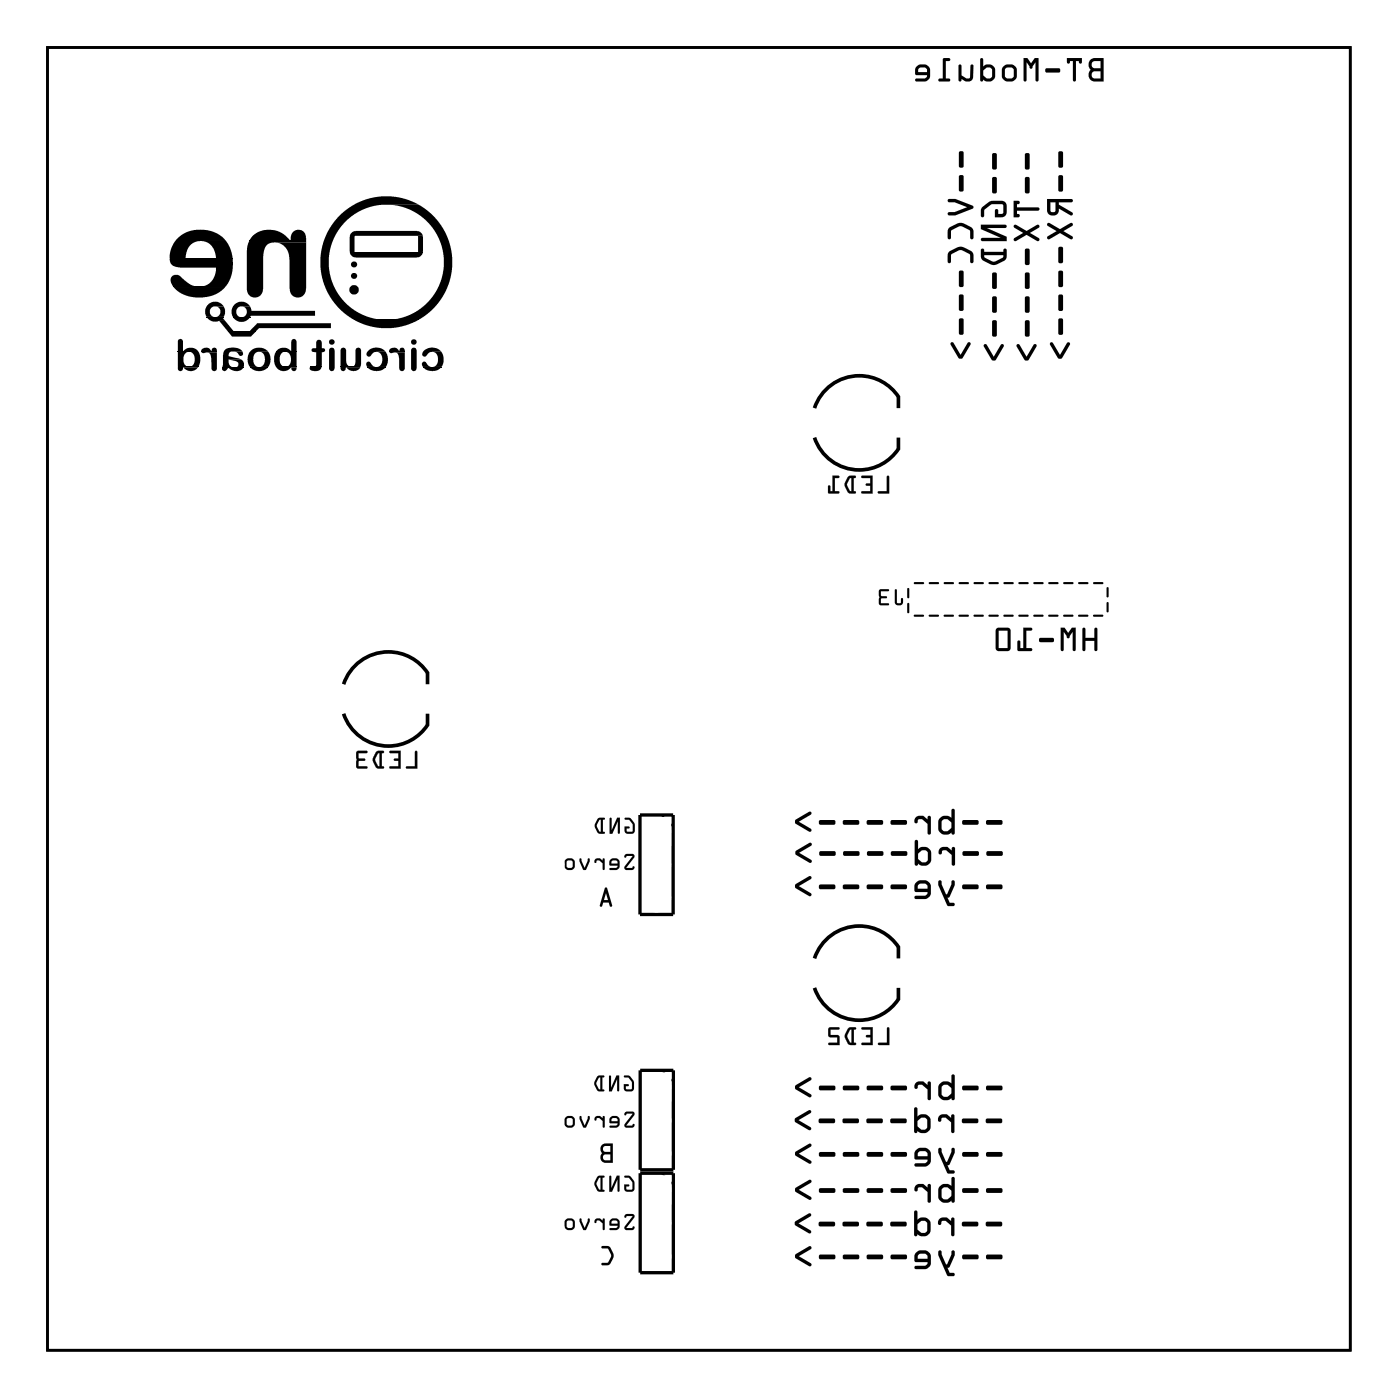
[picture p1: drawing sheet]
<svg xmlns="http://www.w3.org/2000/svg" width="107mm" height="107mm" viewBox="0 0 107 107" stroke-linecap="round" stroke-linejoin="round" font-family="sans-serif">
<path d="M3.6 3.6h99.8v99.8h-99.8z" fill="none" stroke="#000" stroke-width=".2"/>
<g fill="#000">
<path d="M13.7 18.2l.8-.5 1.2-.1 1 .3 .6 .6h-2.2l-.4 .1-.3 .4-.2 .8h-1.2l.1-.9zM15.5 18.5h1.8l.4 .6 .1 .7h-1.3v-.4l-.3-.5-.2-.3zM13 19.8h4.8l-.1 1.3-.4 .9h-2l.5-.1 .4-.4 .3-.5v-.5h-3l-.4-.3zM19.3 18.1l.7-.4 .8-.1 .8 .3 .6 .5h-3.1zM22.5 17.7l.3-.1 .4 .1 .2 .3 .1 .4h-1.2v-.4zM19.1 18.5h4.4v.1h-2.5h-.4l-.2 .2-.2 .8-.1 2.8-.2 .3-.5 .1-.4-.2-.1-.4v-3zM21.1 18.6h2.4v3.5l-.2 .4-.2 .3h-.5l-.3-.3-.2-3.1-.4-.6zM25.9 16.6l.5-.5 .8-.5 .9-.4 .8-.1 1.1-.1 .5 .1 .8 .2 .8 .4h-2.9l-1.4 .3-.9 .5-.6 .6-.6 .8-.4 .9-.1 .9v1.1l.2 .8 .5 1 .7 .8 .7 .5 1 .4 .9 .2h-2.1l-.7-.5-.6-.5-.4-.6-.5-.8-.3-1.4v-1.6l.5-1.4zM26.9 17.9l.3-.2h4.7l.3 .1 .2 .3h-5.2v1.3h-.4v-1.2zM30 15.7h2.1l.3 .2 .6 .5 .8 .9 .4 .8 .3 .8 .1 .8v.8l-.1 .8-.3 .8-.4 .8-.4 .6-.6 .5-.7 .5h-2.1l.8-.2 .9-.3 .8-.6 .6-.7 .5-.8 .3-.9 .1-.5-.1-1.3-.2-.6-.3-.8-.9-1-1.1-.8zM32 18.1h.4v1.3h-.4zM26.8 19.4h5.6l-.2 .3h-.3h-4.7h-.2z"/>
<path d="M13.1 21.2l.3-.1h.3l.9 .7 .6 .2h-1.9l-.2-.4zM13.7 26h.2l.1 .1v.8h-.4zM14.1 26.8l.3-.1 .4-.1 .4 .3h-1.1zM13.6 26.9h1.6zM14.1 28.1l1.1 .1-.3 .2h-.4l-.3-.1zM13.6 26.9h1.6l-.9 .1-.2 .3v.4v.2l.3 .2h-.8zM13.6 28.1h1.6h-1.2v.3h-.2l-.2-.1zM13.6 28.1h1.6zM14.6 26.9h.6l.1 .4v.4l-.1 .4h-.6l.3-.2v-.5l-.1-.3zM15.4 26.8l.3-.2h.2l.3 .3h-.8zM16.3 26.7h.2l.1 .2h-.4zM16 23.3l.3-.2h.3l.4 .2 .1 .2h-.8l-.2 .2v.3l.3 .3h-.6l-.1-.3v-.3z"/>
<path d="M15.4 26.9h1.2zM15.4 26.9h1.2v.1l-1.1 .1zM16 27h.6v1.3l-.1 .1h-.2l-.1-.1v-1zM15.8 24.3h1.3v.1l.1 .2h-.9l-.3-.1zM16.6 23.5h.6l.1 .4-.2 .4h-.5l.3-.3-.1-.3zM15.8 24.3h1.3zM13.3 22h3.9l-.4 .4-.4 .2-.6 .2h-.8l-1.1-.3zM16.8 24.6h.5l.6 .8h-.4zM17.3 26.8l.3-.2h.4l.3 .1 .3 .2h-.9l-.1 .1-.1 .3 1 .2h-1l.1 .4 .2 .2h-.8l.1-1zM17.6 27.5h.9l.2 .3v.3h-.6l.2-.1-.1-.2zM17.9 23.4l.3-.3h.3l.4 .1 .3 .3h-.9l-.2 .2v.3l.3 .3h-.6l-.1-.6zM18 26.9h.6v.3l-.2 .1z"/>
<path d="M17.5 28.2h1.1l-.2 .2h-.4zM17 28.1l1.6 .1zM17 28.2h1.6h-1.1l-.3 .2-.2-.1zM17.9 24.3h1.2l-.2 .2-.4 .2-.4-.2zM18.6 23.5h.6l.1 .3h4.8v.4h-4.9v.1h-.6l.3-.3v-.3zM17.8 24.3h1.4zM17.5 25.4h2.1l-.4 .4h-1.4zM19.2 26.9l.3-.2 .4-.1 .3 .1 .3 .2h-.8l-.2 .2-.1 .2v.4l.1 .3 .2 .1h-.6l-.1-.2v-.6zM19.2 28.1h1.3l-.3 .3h-.5l-.4-.1zM19.2 28.1h1.3zM19.9 26.9h.7v.1l.1 .6-.1 .5h-.6l.2-.2 .1-.4-.1-.4zM21.3 26.8l.3-.2h.3l.4 .3h-1.1z"/>
<path d="M22.4 26h.1l.2 .1v.8h-.4zM21.2 26.9h1.5zM21.1 26.9h1.6h-.9l-.3 .2-.1 .2v.5l.3 .3h-.6l-.1-.4v-.4zM21.9 26.9h.8v1.2h-.7l.3-.3v-.4l-.1-.3zM21.1 28.1h1.6zM21.2 28.1h1.5h-.4l-.3 .3h-.4l-.3-.1zM22.3 28.1h.4v.2l-.1 .1h-.2zM23.8 28.1h.1zM24.3 26.1h.3l.1 .6 .2 .1-.1 .1-.1 .1-.1 1.1h-.4v-.1v-1l-.3-.1v-.2h.3zM23.8 28.1h.8zM23.7 28.1h.9l-.1 .3h-.2h-.5zM19.7 24.8h5.6v.3h-5.5l-.2 .3h-.5z"/>
<path d="M25.2 26.7l.3-.1 .1 .2v1.4l-.1 .2h-.2l-.1-.1zM26.2 26.7l.1-.1 .2 .1v1.1l.3 .3h-.7v-1.3zM27.3 26.7l.2-.1 .2 .2-.1 1.3h-.6l.2-.2zM26.5 28.1l1.1 .1-.3 .2h-.3l-.3-.1zM26.1 28.1h1.5zM26.1 28.1h1.5h-1.1v.2l-.3 .1-.1-.1zM28.1 27.8l.2-.1 .3 .4h.1h-.6zM28.2 26.9l.2-.2 .5-.1 .4 .1 .2 .2-.8 .1-.3 .3h-.2l-.1-.1zM28.9 26.9l.7 .1 .1 .3v.4l-.1 .4h-.7l.3-.2 .1-.5-.2-.3zM28.1 28.1h1.4zM28.1 28.1h1.4l-.2 .3h-.5l-.4-.1zM29.8 26.8l.3-.2h.2l.3 .3h-.8z"/>
<path d="M30.7 26.7l.2-.1 .1 .3h-.4zM29.8 26.9h1.2zM29.8 26.9h1.2v.1l-1.1 .1zM30.3 27h.7v1.3l-.1 .1h-.2l-.1-.1v-1l-.1-.2zM31.5 26.7l.3-.1 .1 .2v1.4l-.2 .2h-.1l-.1-.1zM27.2 24.5h4.8l-1.4 .5-1.4 .1-1.1-.2zM32.3 27.8l.3-.1 .2 .3 .2 .1h-.6zM32.4 26.9l.4-.2 .4-.1 .4 .1 .2 .2-.8 .1-.4 .3h-.1l-.2-.1zM32.4 28.1h1.4l-.3 .3h-.4h-.4zM33.1 26.9l.8 .1 .1 .4v.4l-.2 .3h-.6l.3-.2v-.5l-.1-.3zM32.4 28.1h1.4zM46.1 95.5h.6l.3 .5a.88 .88 0 0 1-.5 .9h-.3a.1 .1 0 0 1-.1-.1 .1 .1 0 0 1 .1-.1h.4l.2-.5-.2-.6h-.5z"/>
<path d="M3.6 3.6h99.8v99.8h-99.8zM3.6 3.6v99.8h99.8v-99.8z"/>
<path d="M73.5 11.6v1.1a.19 .19 0 0 0 .1 .2 .19 .19 0 0 0 .2-.2v-1l-.1-.1zM73.5 13.4v1.1a.19 .19 0 0 0 .1 .2 .19 .19 0 0 0 .2-.2v-1l-.1-.1zM72.6 15.3l.1 .2h.4l1 .4-1 .3h-.4a.13 .13 0 0 0-.1 .2 .13 .13 0 0 0 .1 .1h.5l1.3-.5 .1-.1-.1-.2-1.3-.5zM72.7 17.4l-.1 .2v.6a.13 .13 0 0 0 .1 .1 .13 .13 0 0 0 .1-.1l.1-.5 .7-.4 .7 .4v.5a.13 .13 0 0 0 .1 .1 .13 .13 0 0 0 .2-.1v-.5a1.02 1.02 0 0 0-1-.6zM72.7 19.3l-.1 .1v.6a.13 .13 0 0 0 .1 .2 .13 .13 0 0 0 .1-.2l.1-.5 .7-.3 .7 .3v.5a.13 .13 0 0 0 .1 .2 .14 .14 0 0 0 .2-.2v-.4a1.02 1.02 0 0 0-1-.7zM73.5 20.8v1.1a.19 .19 0 0 0 .1 .1 .19 .19 0 0 0 .2-.1v-1.1l-.1-.1zM73.5 22.6v1.1a.19 .19 0 0 0 .1 .1 .19 .19 0 0 0 .2-.1v-1.1h-.1zM73.5 24.4v1.1a.19 .19 0 0 0 .1 .2 .19 .19 0 0 0 .2-.2v-1l-.1-.1zM72.8 26.2v.2l.7 1.1 .2-.1 .6-1a.13 .13 0 0 0 0-.2 .13 .13 0 0 0-.2 .1l-.5 .9-.6-.9z"/>
<path d="M73.5 11.6v1.1a.19 .19 0 0 0 .1 .2 .19 .19 0 0 0 .2-.2v-1l-.1-.1zM73.5 11.6h.2l.1 .1v1a.19 .19 0 0 1-.2 .2 .19 .19 0 0 1-.1-.2zM73.5 13.4v1.1a.19 .19 0 0 0 .1 .2 .19 .19 0 0 0 .2-.2v-1l-.1-.1zM73.5 13.4h.2l.1 .1v1a.19 .19 0 0 1-.2 .2 .19 .19 0 0 1-.1-.2zM72.6 15.3l.1 .2h.4l1 .4-1 .3h-.4a.13 .13 0 0 0-.1 .2 .13 .13 0 0 0 .1 .1h.5l1.3-.5 .1-.1-.1-.2-1.3-.5zM72.6 15.3l.6-.1 1.3 .5 .1 .2-.1 .1-1.3 .5h-.5a.13 .13 0 0 1-.1-.1 .13 .13 0 0 1 .1-.2h.4l1-.3-1-.4h-.4zM72.7 17.4l-.1 .2v.6a.13 .13 0 0 0 .1 .1 .13 .13 0 0 0 .1-.1l.1-.5 .7-.4 .7 .4v.5a.13 .13 0 0 0 .1 .1 .13 .13 0 0 0 .2-.1v-.5a1.02 1.02 0 0 0-1-.6zM72.7 17.4h.1a1.14 1.14 0 0 1 .9-.3l.8 .4 .1 .7a.13 .13 0 0 1-.2 .1 .13 .13 0 0 1-.1-.1v-.5l-.7-.4-.7 .4-.1 .5a.13 .13 0 0 1-.1 .1 .13 .13 0 0 1-.1-.1v-.6zM72.7 19.3l-.1 .2v.5a.13 .13 0 0 0 .1 .2 .13 .13 0 0 0 .1-.2l.1-.5 .7-.3 .7 .3v.5a.13 .13 0 0 0 .1 .2 .14 .14 0 0 0 .2-.2v-.4a1.02 1.02 0 0 0-1-.7zM72.7 19.3l.1-.1a1.14 1.14 0 0 1 .9-.3l.8 .5 .1 .6a.14 .14 0 0 1-.2 .2 .13 .13 0 0 1-.1-.2v-.5l-.7-.3-.7 .3-.1 .5a.13 .13 0 0 1-.1 .2 .13 .13 0 0 1-.1-.2v-.6zM73.5 20.8v1.1a.19 .19 0 0 0 .1 .1 .19 .19 0 0 0 .2-.1v-1.1l-.1-.1zM73.5 20.8l.2-.1 .1 .1v1.1a.19 .19 0 0 1-.2 .1 .19 .19 0 0 1-.1-.1zM73.5 22.6v1.1a.19 .19 0 0 0 .1 .1 .19 .19 0 0 0 .2-.1v-1.1h-.1zM73.5 22.6h.2h.1v1.1a.19 .19 0 0 1-.2 .1 .19 .19 0 0 1-.1-.1zM73.5 24.4v1.1a.19 .19 0 0 0 .1 .2 .19 .19 0 0 0 .2-.2v-1l-.1-.1zM73.5 24.4h.2l.1 .1v1a.19 .19 0 0 1-.2 .2 .19 .19 0 0 1-.1-.2zM72.8 26.2v.2l.7 1.1 .2-.1 .6-1a.13 .13 0 0 0 0-.2 .13 .13 0 0 0-.2 .1l-.5 .9-.6-.9zM72.8 26.2l.2 .1 .6 .9 .5-.9a.13 .13 0 0 1 .2-.1 .13 .13 0 0 1 0 .2l-.6 1-.2 .1-.7-1.1z"/>
<path d="M76 11.8v1.1a.19 .19 0 0 0 .2 .1 .19 .19 0 0 0 .2-.1v-1.1l-.2-.1zM76 13.6v1.1a.19 .19 0 0 0 .2 .1 .19 .19 0 0 0 .2-.1v-1.1h-.2zM75.3 15.8l-.1 .2-.1 .5a.13 .13 0 0 0 .2 .1 .13 .13 0 0 0 .1-.1v-.4l.6-.4h.8v.7h-.3v-.3a.13 .13 0 0 0-.2-.1 .13 .13 0 0 0-.1 .1v.5h.5a.39 .39 0 0 0 .4-.3v-.5a.38 .38 0 0 0-.4-.4 1.36 1.36 0 0 0-1.4 .4zM75.1 17.2v.3l1.6 .7h-1.4a.13 .13 0 0 0-.2 .1 .14 .14 0 0 0 .2 .2h1.8v-.4l-1.5-.6h1.4a.13 .13 0 0 0 .1-.2 .13 .13 0 0 0-.1-.1zM75.2 19.1v.7a1.16 1.16 0 0 0 1.7 .2l.2-.3v-.5a.13 .13 0 0 0-.1-.2 .13 .13 0 0 0-.1 .2v.1h-1.5v-.2zM75.4 19.5h1.5v.1l-.1 .2-.7 .2-.6-.2zM76 20.9v1.1a.19 .19 0 0 0 .2 .1 .19 .19 0 0 0 .2-.1v-1.1h-.2zM76 22.7v1.1a.19 .19 0 0 0 .2 .2 .19 .19 0 0 0 .2-.2v-1l-.2-.1zM76 24.6v1.1a.19 .19 0 0 0 .2 .1 .19 .19 0 0 0 .2-.1v-1.1l-.2-.1zM75.4 26.4v.1l.7 1.1h.2l.6-1.1a.13 .13 0 0 0-.1-.1 .13 .13 0 0 0-.1 0l-.6 .9-.5-.9z"/>
<path d="M76 11.8v1.1a.19 .19 0 0 0 .2 .1 .19 .19 0 0 0 .2-.1v-1.1l-.2-.1zM76 11.8l.2-.1 .2 .1v1.1a.19 .19 0 0 1-.2 .1 .19 .19 0 0 1-.2-.1zM76 13.6v1.1a.19 .19 0 0 0 .2 .1 .19 .19 0 0 0 .2-.1v-1.1h-.2zM76 13.6h.2h.2v1.1a.19 .19 0 0 1-.2 .1 .19 .19 0 0 1-.2-.1zM75.3 15.8l-.2 .3v.4a.13 .13 0 0 0 .2 .1 .13 .13 0 0 0 .1-.1v-.4l.6-.4h.8v.7h-.3v-.3a.13 .13 0 0 0-.2-.1 .13 .13 0 0 0-.1 .1v.5h.5a.39 .39 0 0 0 .4-.3v-.5a.38 .38 0 0 0-.4-.4 1.36 1.36 0 0 0-1.4 .4zM75.3 15.8l.4-.3a1.63 1.63 0 0 1 1.2-.1l.1 .1a1.01 1.01 0 0 1 0 1l-.3 .1h-.5v-.5a.13 .13 0 0 1 .1-.1 .13 .13 0 0 1 .2 .1v.3h.3v-.7h-.8l-.6 .4v.4a.13 .13 0 0 1-.1 .1 .13 .13 0 0 1-.2-.1l.1-.5zM75.1 17.2v.3l1.6 .7h-1.4a.13 .13 0 0 0-.2 .1 .14 .14 0 0 0 .2 .2h1.8v-.4l-1.5-.6h1.4a.13 .13 0 0 0 .1-.2 .13 .13 0 0 0-.1-.1zM75.1 17.2h1.9a.13 .13 0 0 1 .1 .1 .13 .13 0 0 1-.1 .2h-1.4l1.5 .6v.4h-1.8a.14 .14 0 0 1-.2-.2 .13 .13 0 0 1 .2-.1h1.4l-1.6-.7zM75.2 19.1v.7l.7 .4 .2 .1 .9-.4 .1-.2v-.5a.13 .13 0 0 0-.1-.2 .13 .13 0 0 0-.1 .2v.1h-1.5v-.2zM75.2 19.1h.2v.2h1.5v-.1a.13 .13 0 0 1 .1-.2 .13 .13 0 0 1 .1 .2v.5l-.2 .3a1.1 1.1 0 0 1-1.6 0l-.2-.3zM75.4 19.5h1.5v.1l-.1 .2-.7 .2-.6-.2zM75.4 19.5l.1 .3 .6 .2 .7-.2 .1-.2v-.1zM76 20.9v1.1a.19 .19 0 0 0 .2 .1 .19 .19 0 0 0 .2-.1v-1.1h-.2zM76 20.9h.2h.2v1.1a.19 .19 0 0 1-.2 .1 .19 .19 0 0 1-.2-.1zM76 22.7v1.1a.19 .19 0 0 0 .2 .2 .19 .19 0 0 0 .2-.2v-1l-.2-.1zM76 22.7h.2l.2 .1v1a.19 .19 0 0 1-.2 .2 .19 .19 0 0 1-.2-.2zM76 24.6v1.1a.19 .19 0 0 0 .2 .1 .19 .19 0 0 0 .2-.1v-1.1l-.2-.1zM76 24.6l.2-.1 .2 .1v1.1a.19 .19 0 0 1-.2 .1 .19 .19 0 0 1-.2-.1zM75.4 26.4v.1l.7 1.1h.2l.6-1.1a.13 .13 0 0 0-.1-.1 .13 .13 0 0 0-.1 0l-.6 .9-.5-.9zM75.4 26.4h.2l.5 .9 .6-.9a.13 .13 0 0 1 .1 0 .13 .13 0 0 1 .1 .1l-.6 1.1h-.2l-.7-1.1z"/>
<path d="M78.5 11.8v1.1a.19 .19 0 0 0 .2 .1 .19 .19 0 0 0 .2-.1v-1.1l-.2-.1zM78.5 13.6v1.1a.19 .19 0 0 0 .2 .1 .19 .19 0 0 0 .2-.1v-1.1h-.2zM77.6 15.4v1.2h.4a.13 .13 0 0 0 .1-.1 .13 .13 0 0 0-.1-.1h-.1v-.3h1.6a.13 .13 0 0 0 .1-.1 .13 .13 0 0 0-.1-.1h-1.6v-.3h.1a.13 .13 0 0 0 .1-.1 .13 .13 0 0 0-.1-.1zM77.7 17.2v.2l.7 .4-.7 .4a.13 .13 0 0 0 0 .2 .13 .13 0 0 0 .1 .1l.8-.5 .8 .5a.13 .13 0 0 0 .2-.1 .13 .13 0 0 0 0-.2l-.7-.4 .7-.4a.13 .13 0 0 0 0-.1 .13 .13 0 0 0-.2-.1l-.8 .5-.8-.5zM78.5 19.1v1.1a.19 .19 0 0 0 .2 .1 .19 .19 0 0 0 .2-.1v-1.1l-.2-.1zM78.5 20.9v1.1a.19 .19 0 0 0 .2 .1 .19 .19 0 0 0 .2-.1v-1.1h-.2zM78.5 22.7v1.1a.19 .19 0 0 0 .2 .2 .19 .19 0 0 0 .2-.2v-1l-.2-.1zM78.5 24.6v1.1a.19 .19 0 0 0 .2 .1 .19 .19 0 0 0 .2-.1v-1.1l-.2-.1zM77.9 26.4v.1l.7 1.1h.2l.6-1.1a.13 .13 0 0 0 0-.1 .13 .13 0 0 0-.2 0l-.6 .9-.5-.9z"/>
<path d="M78.5 11.8v1.1a.19 .19 0 0 0 .2 .1 .19 .19 0 0 0 .2-.1v-1.1l-.2-.1zM78.5 11.8l.2-.1 .2 .1v1.1a.19 .19 0 0 1-.2 .1 .19 .19 0 0 1-.2-.1zM78.5 13.6v1.1a.19 .19 0 0 0 .2 .1 .19 .19 0 0 0 .2-.1v-1.1h-.2zM78.5 13.6h.2h.2v1.1a.19 .19 0 0 1-.2 .1 .19 .19 0 0 1-.2-.1zM77.6 15.4v1.2h.4a.13 .13 0 0 0 .1-.1 .13 .13 0 0 0-.1-.1h-.1v-.3h1.6a.13 .13 0 0 0 .1-.1 .13 .13 0 0 0-.1-.1h-1.6v-.3h.1a.13 .13 0 0 0 .1-.1 .13 .13 0 0 0-.1-.1zM77.6 15.4h.4a.13 .13 0 0 1 .1 .1 .13 .13 0 0 1-.1 .1h-.1v.3h1.6a.13 .13 0 0 1 .1 .1 .13 .13 0 0 1-.1 .1h-1.6v.3h.1a.13 .13 0 0 1 .1 .1 .13 .13 0 0 1-.1 .1h-.4zM77.7 17.2v.2l.7 .4-.7 .4a.13 .13 0 0 0 0 .2 .13 .13 0 0 0 .1 .1l.8-.5 .8 .5a.13 .13 0 0 0 .2-.1 .13 .13 0 0 0 0-.2l-.7-.4 .7-.4a.13 .13 0 0 0 0-.1 .13 .13 0 0 0-.2-.1l-.8 .5-.8-.5zM77.7 17.2h.1l.8 .5 .8-.5a.13 .13 0 0 1 .2 .1 .13 .13 0 0 1 0 .2l-.7 .3 .7 .4a.13 .13 0 0 1 0 .2 .13 .13 0 0 1-.2 .1l-.8-.5-.8 .5a.13 .13 0 0 1-.1-.1 .13 .13 0 0 1 0-.2l.7-.4-.7-.3zM78.5 19.1v1.1a.19 .19 0 0 0 .2 .1 .19 .19 0 0 0 .2-.1v-1.1l-.2-.1zM78.5 19.1l.2-.1 .2 .1v1.1a.19 .19 0 0 1-.2 .1 .19 .19 0 0 1-.2-.1zM78.5 20.9v1.1a.19 .19 0 0 0 .2 .1 .19 .19 0 0 0 .2-.1v-1.1h-.2zM78.5 20.9h.2h.2v1.1a.19 .19 0 0 1-.2 .1 .19 .19 0 0 1-.2-.1zM78.5 22.7v1.1a.19 .19 0 0 0 .2 .2 .19 .19 0 0 0 .2-.2v-1l-.2-.1zM78.5 22.7h.2l.2 .1v1a.19 .19 0 0 1-.2 .2 .19 .19 0 0 1-.2-.2zM78.5 24.6v1.1a.19 .19 0 0 0 .2 .1 .19 .19 0 0 0 .2-.1v-1.1l-.2-.1zM78.5 24.6l.2-.1 .2 .1v1.1a.19 .19 0 0 1-.2 .1 .19 .19 0 0 1-.2-.1zM77.9 26.4v.1l.7 1.1h.2l.6-1.1a.13 .13 0 0 0-.1-.1 .13 .13 0 0 0-.1 0l-.6 .9-.5-.9zM77.9 26.4h.2l.5 .9 .6-.9a.13 .13 0 0 1 .2 0 .13 .13 0 0 1 0 .1l-.6 1.1h-.2l-.7-1.1z"/>
<path d="M81.1 11.6v1.1a.19 .19 0 0 0 .2 .2 .19 .19 0 0 0 .1-.2v-1l-.1-.1zM81.1 13.5v1.1a.19 .19 0 0 0 .2 .1 .19 .19 0 0 0 .1-.1v-1.1l-.1-.1zM80.2 15.2v.9a.46 .46 0 0 0 .5 .4 .46 .46 0 0 0 .4-.5l.9 .5a.13 .13 0 0 0 .2-.1 .13 .13 0 0 0-.1-.1l-1-.6v-.2h1a.13 .13 0 0 0 .1-.1 .13 .13 0 0 0-.1-.2zM80.5 15.5h.4v.6l-.1 .1h-.3zM80.2 17.1l.1 .2 .6 .4-.6 .4a.13 .13 0 0 0-.1 .2 .13 .13 0 0 0 .2 0l.8-.4 .8 .4a.13 .13 0 0 0 .2 0 .13 .13 0 0 0-.1-.2l-.6-.4 .6-.4a.13 .13 0 0 0 .1-.2 .13 .13 0 0 0-.2 0l-.8 .5-.8-.5zM81.1 18.9v1.1a.19 .19 0 0 0 .2 .2 .19 .19 0 0 0 .1-.2v-1l-.1-.1zM81.1 20.8v1.1a.19 .19 0 0 0 .2 .1 .19 .19 0 0 0 .1-.1v-1.1l-.1-.1zM81.1 22.6v1.1a.19 .19 0 0 0 .2 .1 .19 .19 0 0 0 .1-.1v-1.1h-.1zM81.1 24.4v1.1a.19 .19 0 0 0 .2 .2 .19 .19 0 0 0 .1-.2v-1l-.1-.1zM80.5 26.3l-.1 .1 .7 1.1 .3-.1 .6-1a.13 .13 0 0 0-.1-.2 .13 .13 0 0 0-.2 .1l-.5 .9-.5-.9z"/>
<path d="M81.1 11.6v1.1a.19 .19 0 0 0 .2 .2 .19 .19 0 0 0 .1-.2v-1l-.1-.1zM81.1 11.6h.2l.1 .1v1a.19 .19 0 0 1-.1 .2 .19 .19 0 0 1-.2-.2zM81.1 13.5v1.1a.19 .19 0 0 0 .2 .1 .19 .19 0 0 0 .1-.1v-1.1l-.1-.1zM81.1 13.5l.2-.1 .1 .1v1.1a.19 .19 0 0 1-.1 .1 .19 .19 0 0 1-.2-.1zM80.2 15.2v.9a.46 .46 0 0 0 .5 .4 .46 .46 0 0 0 .4-.5l.9 .5a.13 .13 0 0 0 .2-.1 .13 .13 0 0 0-.1-.1l-1-.6v-.2h1a.13 .13 0 0 0 .1-.1 .13 .13 0 0 0-.1-.2zM80.2 15.2h1.9a.13 .13 0 0 1 .1 .2 .13 .13 0 0 1-.1 .1h-1v.2l1 .6a.13 .13 0 0 1 .1 .1 .13 .13 0 0 1-.2 .1l-.9-.5a.46 .46 0 0 1-.4 .5 .46 .46 0 0 1-.5-.4zM80.5 15.5h.4v.6l-.1 .1h-.3zM80.5 15.5v.7h.3l.1-.1v-.6zM80.2 17.1l.1 .2 .6 .4-.6 .4a.13 .13 0 0 0-.1 .2 .13 .13 0 0 0 .2 0l.8-.4 .8 .4a.13 .13 0 0 0 .2 0 .13 .13 0 0 0-.1-.2l-.6-.4 .6-.4a.13 .13 0 0 0 .1-.2 .13 .13 0 0 0-.2 0l-.8 .5-.8-.5zM80.2 17.1h.2l.8 .5 .8-.5a.13 .13 0 0 1 .2 0 .13 .13 0 0 1-.1 .2l-.6 .4 .6 .4a.13 .13 0 0 1 .1 .2 .13 .13 0 0 1-.2 0l-.8-.4-.8 .4a.13 .13 0 0 1-.2 0 .13 .13 0 0 1 .1-.2l.6-.4-.6-.4zM81.1 18.9v1.1a.19 .19 0 0 0 .2 .2 .19 .19 0 0 0 .1-.2v-1l-.1-.1zM81.1 18.9h.2l.1 .1v1a.19 .19 0 0 1-.1 .2 .19 .19 0 0 1-.2-.2zM81.1 20.8v1.1a.19 .19 0 0 0 .2 .1 .19 .19 0 0 0 .1-.1v-1.1l-.1-.1zM81.1 20.8l.2-.1 .1 .1v1.1a.19 .19 0 0 1-.1 .1 .19 .19 0 0 1-.2-.1zM81.1 22.6v1.1a.19 .19 0 0 0 .2 .1 .19 .19 0 0 0 .1-.1v-1.1h-.1zM81.1 22.6h.2h.1v1.1a.19 .19 0 0 1-.1 .1 .19 .19 0 0 1-.2-.1zM81.1 24.4v1.1a.19 .19 0 0 0 .2 .2 .19 .19 0 0 0 .1-.2v-1l-.1-.1zM81.1 24.4h.2l.1 .1v1a.19 .19 0 0 1-.1 .2 .19 .19 0 0 1-.2-.2zM80.5 26.3l-.1 .1 .7 1.1 .3-.1 .6-1a.13 .13 0 0 0-.1-.2 .13 .13 0 0 0-.2 .1l-.5 .9-.5-.9zM80.5 26.3h.2l.5 .9 .5-.9a.13 .13 0 0 1 .2-.1 .13 .13 0 0 1 .1 .2l-.6 1-.3 .1-.7-1.1z"/>
<path d="M83.5 4.6l-.1 .1a.58 .58 0 0 0 .2 .6 .52 .52 0 0 0-.2 .6 .52 .52 0 0 0 .5 .3h.6v-1.8h-.6zM83.5 4.6l.4-.2h.6v1.8h-.6a.51 .51 0 0 1-.5-.3 .51 .51 0 0 1 .2-.6 .56 .56 0 0 1-.1-.7zM83.7 5.5h.6v.5l-.6-.1-.1-.2zM83.7 5.5l-.1 .3 .1 .1 .6 .1v-.5zM83.7 4.7h.6v.5h-.6l-.1-.2zM83.7 4.8l-.1 .1 .1 .3h.6v-.5zM81.7 4.4v.4a.12 .12 0 0 0 .1 .1 .12 .12 0 0 0 .2-.1v-.1h.2v1.4a.12 .12 0 0 0 .1 .1 .12 .12 0 0 0 .1-.1v-1.4h.2v.1a.12 .12 0 0 0 .2 .1 .12 .12 0 0 0 .1-.1v-.4zM81.7 4.4h1.2v.4a.12 .12 0 0 1-.1 .1 .12 .12 0 0 1-.2-.1v-.1h-.2v1.4a.12 .12 0 0 1-.1 .1 .12 .12 0 0 1-.1-.1v-1.4h-.2v.1a.12 .12 0 0 1-.2 .1 .12 .12 0 0 1-.1-.1zM80.1 5.3v.3h1a.17 .17 0 0 0 .1-.2 .17 .17 0 0 0-.1-.2zM80.1 5.3l1-.1a.18 .18 0 0 1 .1 .2 .18 .18 0 0 1-.1 .2h-1zM78.4 4.4v1.7a.12 .12 0 0 0 .1 .1 .12 .12 0 0 0 .1-.1v-1.3l.3 .3a.13 .13 0 0 0 .1 .2 .13 .13 0 0 0 .1-.2l.2-.3v1.3a.12 .12 0 0 0 .1 .1 .12 .12 0 0 0 .2-.1v-1.7h-.3l-.3 .5-.3-.5zM78.4 4.4h.3l.3 .4 .3-.4h.3v1.7a.12 .12 0 0 1-.2 .1 .12 .12 0 0 1-.1-.1v-1.3l-.2 .3a.13 .13 0 0 1-.1 .2 .13 .13 0 0 1-.1-.2l-.3-.3v1.3a.12 .12 0 0 1-.1 .1 .12 .12 0 0 1-.1-.1zM76.9 5.1l-.2 .3 .1 .6 .4 .2h.3l.3-.1a.96 .96 0 0 0 .1-.8l-.3-.3-.5-.1zM76.9 5.1l.2-.2 .5 .1 .3 .3a.96 .96 0 0 1-.1 .8l-.3 .1h-.3l-.4-.2-.1-.6zM77 5.2h.5l.2 .1v.6l-.2 .1h-.4l-.1-.1zM77 5.2v.7l.1 .1h.4l.2-.1v-.6l-.2-.1zM75.1 4.5v1.6a.12 .12 0 0 0 .1 .1 .12 .12 0 0 0 .1-.1l.3 .1h.3l.2-.1a.97 .97 0 0 0 .1-.8l-.3-.3-.3-.1-.3 .2v-.6zM75.1 4.5h.2v.6l.3-.2 .3 .1 .3 .3a.97 .97 0 0 1-.1 .8l-.2 .1h-.3l-.3-.1a.12 .12 0 0 1-.1 .1 .12 .12 0 0 1-.1-.1zM75.4 5.4l.2-.2h.3l.1 .2v.5l-.4 .1-.2-.2zM75.4 5.4v.4l.2 .2 .4-.1v-.6l-.2-.1h-.2zM73.5 5l-.1 1.1a.12 .12 0 0 0 .1 .1 .12 .12 0 0 0 .2-.1v-.1l.2 .2a.45 .45 0 0 0 .6-.3l.1-.8a.11 .11 0 0 0-.1-.2 .11 .11 0 0 0-.2 .1v.9l-.3 .1-.3-.2-.1-.8zM73.5 5h.1l.1 .8 .3 .2 .3-.1v-.9a.12 .12 0 0 1 .2-.1 .12 .12 0 0 1 .1 .2l-.1 .8a.5 .5 0 0 1-.4 .4 .5 .5 0 0 1-.4-.3v.1a.12 .12 0 0 1-.2 .1 .12 .12 0 0 1-.1-.1zM72.3 4.5l-.1 1.5h-.2a.12 .12 0 0 0-.1 .1 .12 .12 0 0 0 .1 .1h.7a.12 .12 0 0 0 .1-.1 .12 .12 0 0 0-.1-.1h-.2v-1.3h.2a.12 .12 0 0 0 .1-.1 .12 .12 0 0 0-.1-.2zM72.3 4.5l.4-.1a.12 .12 0 0 1 .1 .2 .12 .12 0 0 1-.1 .1h-.2v1.3h.2a.12 .12 0 0 1 .1 .1 .12 .12 0 0 1-.1 .1h-.7a.12 .12 0 0 1-.1-.1 .12 .12 0 0 1 .1-.1h.2zM70.2 5.1l-.1 .3v.3l.9 .1-.1 .2h-.7a.12 .12 0 0 0-.1 .1 .12 .12 0 0 0 .1 .1h.7l.2-.1a.96 .96 0 0 0 .1-.8l-.3-.3-.4-.1zM70.2 5.1l.3-.2 .4 .1 .3 .3a.96 .96 0 0 1-.1 .8l-.2 .1h-.7a.12 .12 0 0 1-.1-.1 .12 .12 0 0 1 .1-.1h.7l.1-.2-.9-.1v-.3zM70.4 5.2h.5l.1 .1v.2h-.7zM70.4 5.2l-.1 .3h.7v-.2l-.1-.1z"/>
<path d="M83.5 4.6l-.1 .1a.58 .58 0 0 0 .2 .6 .52 .52 0 0 0-.2 .6 .52 .52 0 0 0 .5 .3h.6v-1.8h-.6zM83.7 5.5h.6v.5l-.6-.1-.1-.1zM83.7 4.7h.6v.5h-.6l-.1-.2zM81.7 4.4v.4a.12 .12 0 0 0 .1 .1 .12 .12 0 0 0 .2-.1v-.1h.2v1.4a.12 .12 0 0 0 .1 .1 .12 .12 0 0 0 .1-.1v-1.4h.2v.1a.12 .12 0 0 0 .2 .1 .12 .12 0 0 0 .1-.1v-.4zM80.1 5.3v.3h1a.17 .17 0 0 0 .1-.2 .17 .17 0 0 0-.1-.2zM78.4 4.4v1.7a.12 .12 0 0 0 .1 .1 .12 .12 0 0 0 .1-.1v-1.3l.3 .3a.13 .13 0 0 0 .1 .2 .13 .13 0 0 0 .1-.2l.2-.3v1.3a.12 .12 0 0 0 .1 .1 .12 .12 0 0 0 .2-.1v-1.7h-.3l-.3 .4-.3-.4zM76.9 5.1l-.2 .3 .1 .6 .4 .2h.3l.3-.1a.96 .96 0 0 0 .1-.8l-.3-.3-.5-.1zM77 5.2h.5l.2 .1v.6l-.2 .1h-.4l-.1-.1zM75.1 4.5v1.6a.12 .12 0 0 0 .1 .1 .12 .12 0 0 0 .1-.1l.3 .1h.3l.2-.1a.97 .97 0 0 0 .1-.8 .54 .54 0 0 0-.7-.3l-.2 .1v-.6zM75.4 5.4l.2-.2h.3l.1 .2v.5l-.4 .1-.2-.2zM73.5 5l-.1 1.1a.12 .12 0 0 0 .1 .1 .12 .12 0 0 0 .2-.1v-.1a.5 .5 0 0 0 .4 .3 .5 .5 0 0 0 .4-.4l.1-.8a.12 .12 0 0 0-.1-.2 .12 .12 0 0 0-.2 .1v.9l-.3 .1-.3-.2-.1-.8zM72.3 4.5l-.1 1.5h-.2a.12 .12 0 0 0-.1 .1 .12 .12 0 0 0 .1 .1h.7a.12 .12 0 0 0 .1-.1 .12 .12 0 0 0-.1-.1h-.2v-1.3h.2a.12 .12 0 0 0 .1-.1 .12 .12 0 0 0-.1-.2zM70.2 5.1l-.1 .3v.3l.9 .1-.1 .2h-.7a.12 .12 0 0 0-.1 .1 .12 .12 0 0 0 .1 .1h.7l.2-.1a.96 .96 0 0 0 .1-.8l-.3-.3-.4-.1zM70.4 5.2h.5l.1 .1v.2h-.7z"/>
<path d="M68 36.5l-.1 1.1h-.6v.2h.8v-1.3zM66 36.5v.1h.7v.4h-.3l-.1 .1 .1 .1h.3v.4h-.6l-.1 .1 .8 .1v-1.4zM65 36.5a.81 .81 0 0 0 0 1.2l.5 .1 .1-.1-.2-.1v-1h.1l.1-.1-.4-.1zM65.1 36.6h.1v1h-.1l-.2-.5zM63.8 36.4v1.2h-.2v-.4h-.1l-.1 .5 .8 .1v-.2h-.2v-1h.2l.1-.1z"/>
<path d="M68 36.5l-.1 1.1h-.6a.1 .1 0 0 0-.1 .1 .1 .1 0 0 0 .1 .1h.8v-1.3zM68 36.5h.1v1.3h-.8v-.2h.6zM66 36.5v.1h.7v.4h-.3a.1 .1 0 0 0-.1 .1 .1 .1 0 0 0 .1 .1h.3v.4h-.6a.1 .1 0 0 0-.1 .1 .1 .1 0 0 0 .1 .1h.7v-1.4zM66 36.5l.8-.1v1.4l-.8-.1 .1-.1h.6v-.4h-.3l-.1-.1 .1-.1h.3v-.4h-.7zM65 36.5l-.3 .5v.3l.3 .5h.5a.1 .1 0 0 0 .1-.1 .1 .1 0 0 0-.1-.1h-.1v-1h.1a.1 .1 0 0 0 .1-.1 .1 .1 0 0 0-.1-.1zM65 36.5h.2h.4l-.1 .1h-.1v1l.1 .1v.1h-.5l-.3-.5v-.4zM65.1 36.6h.1v1h-.1l-.2-.5zM65.1 36.6l-.2 .5 .2 .5h.1v-1zM63.8 36.4v1.2h-.2v-.3a.1 .1 0 0 0-.1-.1 .1 .1 0 0 0-.1 .1v.5h.8a.1 .1 0 0 0 .1-.1 .1 .1 0 0 0-.1-.1h-.2v-1h.2a.1 .1 0 0 0 .1-.1 .1 .1 0 0 0-.1-.1zM63.8 36.4l.5 .1-.1 .1h-.3v1h.3v.2l-.8-.1 .1-.5h.1v.4h.2z"/>
<path d="M31.8 57.5v1.2h-.7v.2h.9v-1.3zM29.8 57.5l.1 .2h.6v.4h-.3v.1v.1h.3v.4h-.6l-.1 .1 .9 .1v-1.4zM28.8 57.6a.81 .81 0 0 0 0 1.2l.5 .1 .1-.1-.2-.1v-1h.2v-.1l-.4-.1zM29 57.7h.1v1h-.2l-.2-.5zM27.3 57.6v1.2l.2 .1h.6v-.2h-.6v-.4h.4l.1-.1-.1-.1h-.4v-.4h.6v-.1z"/>
<path d="M31.8 57.5v1.2h-.6a.1 .1 0 0 0-.1 .1 .1 .1 0 0 0 .1 .1h.8v-1.3zM31.8 57.5l.2 .1v1.3h-.9v-.2h.7zM29.8 57.5l.1 .2h.6v.4h-.2a.1 .1 0 0 0-.1 .1 .1 .1 0 0 0 .1 .1h.2v.4h-.6a.1 .1 0 0 0-.1 .1 .1 .1 0 0 0 .1 .1h.8v-1.4zM29.9 57.5h.8v1.4l-.9-.1 .1-.1h.6v-.4h-.3v-.1v-.1h.3v-.4h-.6zM28.8 57.6l-.2 .5v.3l.3 .4 .4 .1a.1 .1 0 0 0 .1-.1 .1 .1 0 0 0-.1-.1h-.1v-1h.1a.1 .1 0 0 0 .1-.1 .1 .1 0 0 0-.1-.1zM28.8 57.6l.2-.1 .4 .1v.1h-.2v1h.2v.2l-.5-.1-.3-.4v-.4zM29 57.7h.1v1l-.2-.1-.2-.4zM29 57.7l-.3 .5 .2 .5h.2v-1zM27.3 57.6v1.2l.2 .1h.6a.1 .1 0 0 0 .1-.1 .1 .1 0 0 0-.1-.1h-.6v-.4h.4a.1 .1 0 0 0 .1-.1 .1 .1 0 0 0-.1-.1h-.4v-.4h.6a.1 .1 0 0 0 .1-.1 .1 .1 0 0 0-.1-.1zM27.3 57.6h.8v.1h-.7l.1 .4h.4l.1 .1-.1 .1h-.4l-.1 .4h.7v.2h-.6l-.2-.1z"/>
<path d="M68.6 45.2l-.1 .9a.33 .33 0 0 0 .4 .3 .33 .33 0 0 0 .3-.3v-.2l-.1-.1-.1 .4h-.3v-1zM68.6 45.2h.1v1h.3l.1-.4 .1 .1v.2a.33 .33 0 0 1-.3 .3 .33 .33 0 0 1-.4-.3zM67.4 45.2l-.1 1.1 .2 .1h.6v-.2h-.6v-.3l.4-.1h.1l-.1-.1-.4-.1v-.3h.5l.1-.1zM67.4 45.2h.7l-.1 .1h-.5v.3l.4 .1 .1 .1h-.1l-.4 .1v.3h.6v.2h-.6l-.2-.1z"/>
<path d="M68.6 45.2l-.1 .9a.33 .33 0 0 0 .4 .3 .33 .33 0 0 0 .3-.3v-.2l-.1-.1-.1 .4h-.3v-1zM67.4 45.2l-.1 1.1 .2 .1h.6v-.2h-.6v-.3l.4-.1h.1l-.1-.1-.4-.1v-.3h.5l.1-.1z"/>
<path d="M69.5 46.2v.7l.1 .1 .1-.1v-.6zM69.5 45.1v.7h.1h.1v-.7z"/>
<path d="M69.5 46.2v.7l.1 .1 .1-.1v-.6zM69.5 46.2l.2 .1v.6l-.1 .1-.1-.1zM69.5 45.1v.7h.1h.1v-.7zM69.5 45.1h.2v.7h-.1h-.1z"/>
<path d="M82.9 48.1v1.7a.12 .12 0 0 0 .1 .1 .12 .12 0 0 0 .1-.1v-.7h.7v.7a.12 .12 0 0 0 .1 .1 .12 .12 0 0 0 .2-.1v-1.6a.12 .12 0 0 0-.2-.1 .12 .12 0 0 0-.1 .1v.7h-.7v-.7zM82.9 48.1l.2 .1v.7h.7v-.7a.12 .12 0 0 1 .1-.1 .12 .12 0 0 1 .2 .1v1.6a.12 .12 0 0 1-.2 .1 .12 .12 0 0 1-.1-.1v-.7h-.7v.7a.12 .12 0 0 1-.1 .1 .12 .12 0 0 1-.1-.1zM81.3 48.1v1.7a.12 .12 0 0 0 .1 .1 .12 .12 0 0 0 .1-.1v-1.4l.2 .3a.13 .13 0 0 0 .1 .2 .13 .13 0 0 0 .1-.2l.3-.3v1.4a.12 .12 0 0 0 .1 .1 .12 .12 0 0 0 .1-.1v-1.7h-.3l-.3 .4-.3-.4zM81.3 48.1h.2l.3 .4 .3-.4h.3v1.7a.12 .12 0 0 1-.1 .1 .12 .12 0 0 1-.1-.1v-1.4l-.3 .3a.13 .13 0 0 1-.1 .2 .13 .13 0 0 1-.1-.2l-.2-.3v1.4a.12 .12 0 0 1-.1 .1 .12 .12 0 0 1-.1-.1zM79.6 48.9l.1 .3h.9a.17 .17 0 0 0 .1-.2 .17 .17 0 0 0-.1-.1zM79.6 48.9h1a.18 .18 0 0 1 .1 .1 .18 .18 0 0 1-.1 .2h-.9zM78.4 48.1v1.5h-.2v-.4a.12 .12 0 0 0-.2-.1 .12 .12 0 0 0-.1 .1v.6l.1 .1h1a.12 .12 0 0 0 .1-.1 .12 .12 0 0 0-.1-.2h-.4v-1.3h.4a.12 .12 0 0 0 .1-.1 .12 .12 0 0 0-.1-.1zM78.4 48.1h.6a.12 .12 0 0 1 .1 .1 .12 .12 0 0 1-.1 .1h-.4v1.3h.4a.12 .12 0 0 1 .1 .2 .12 .12 0 0 1-.1 .1l-1-.1-.1-.6a.12 .12 0 0 1 .1-.1 .12 .12 0 0 1 .2 .1v.4h.2zM76.3 48.1v.2v1.4l.2 .2h.8l.1-.3v-1.4l-.2-.1zM76.3 48.1h.9l.2 .1v1.4l-.1 .3h-.8l-.2-.2v-1.4zM76.5 48.3h.7v1.3h-.7zM76.5 48.3v1.3h.7v-1.3z"/>
<path d="M82.9 48.1v1.7a.12 .12 0 0 0 .1 .1 .12 .12 0 0 0 .1-.1v-.7h.7v.7a.12 .12 0 0 0 .1 .1 .12 .12 0 0 0 .2-.1v-1.6a.12 .12 0 0 0-.2-.1 .12 .12 0 0 0-.1 .1v.7h-.7v-.7zM81.3 48.1v1.7a.12 .12 0 0 0 .1 .1 .12 .12 0 0 0 .1-.1v-1.4l.2 .3a.13 .13 0 0 0 .1 .2 .13 .13 0 0 0 .1-.2l.3-.3v1.4a.12 .12 0 0 0 .1 .1 .12 .12 0 0 0 .1-.1v-1.7h-.3l-.3 .4-.3-.4zM79.6 48.9l.1 .3h.9a.17 .17 0 0 0 .1-.2 .17 .17 0 0 0-.1-.1zM78.4 48.1v1.5h-.2v-.4a.12 .12 0 0 0-.2-.1 .12 .12 0 0 0-.1 .1v.6l.1 .1h1a.12 .12 0 0 0 .1-.1 .12 .12 0 0 0-.1-.2h-.4v-1.3h.4a.12 .12 0 0 0 .1-.1 .12 .12 0 0 0-.1-.1zM76.3 48.1v.2v1.4l.2 .2h.8l.1-.3v-1.4l-.2-.1zM76.5 48.3h.7v1.3h-.7z"/>
<path d="M83.8 47.1v.1h.6h.1l-.1-.1zM83.8 47.1h.6l.1 .1h-.1h-.6zM82.6 47.1l.1 .1h.6h.1l-.1-.1zM82.6 47.1h.7l.1 .1h-.1h-.6zM81.5 47.1v.1h.7v-.1zM81.5 47.1h.7v.1h-.7zM80.3 47.1l.1 .1h.6h.1l-.1-.1zM80.3 47.1h.7l.1 .1h-.1h-.6zM79.2 47.1v.1h.7v-.1zM79.2 47.1h.7v.1h-.7zM78 47.1l.1 .1h.6h.1l-.1-.1zM78 47.1h.7l.1 .1h-.1h-.6zM76.9 47.1v.1h.7h.1l-.1-.1zM76.9 47.1h.7l.1 .1h-.1h-.7zM75.7 47.1l.1 .1h.6h.1l-.1-.1zM75.7 47.1h.7l.1 .1h-.1h-.6zM74.6 47.1l.1 .1h.6h.1l-.1-.1zM74.6 47.1h.7l.1 .1h-.1h-.6zM73.5 47.1v.1h.6h.1l-.1-.1zM73.5 47.1h.6l.1 .1h-.1h-.6zM72.3 47.1l.1 .1h.6h.1l-.1-.1zM72.3 47.1h.7l.1 .1h-.1h-.6zM71.2 47.1v.1h.7v-.1zM71.2 47.1h.7v.1h-.7zM70 47.1l.1 .1h.6h.1l-.1-.1zM70 47.1h.7l.1 .1h-.1h-.6z"/>
<path d="M83.8 47.1v.1h.6h.1l-.1-.1zM82.6 47.1l.1 .1h.6h.1l-.1-.1zM81.5 47.1v.1h.7v-.1zM80.3 47.1l.1 .1h.6h.1l-.1-.1zM79.2 47.1v.1h.7v-.1zM78 47.1l.1 .1h.6h.1l-.1-.1zM76.9 47.1v.1h.7h.1l-.1-.1zM75.7 47.1l.1 .1h.6h.1l-.1-.1zM74.6 47.1l.1 .1h.6h.1l-.1-.1zM73.5 47.1v.1h.6h.1l-.1-.1zM72.3 47.1l.1 .1h.6h.1l-.1-.1zM71.2 47.1v.1h.7v-.1zM70 47.1l.1 .1h.6h.1l-.1-.1z"/>
<path d="M83.8 44.6v.1h.6h.1l-.1-.1zM83.8 44.6h.6l.1 .1-.1 .1h-.6zM82.6 44.6l.1 .1h.6h.1l-.1-.1zM82.6 44.6h.7l.1 .1-.1 .1h-.6zM81.5 44.6v.1h.7v-.1zM81.5 44.6h.7v.1v.1h-.7zM80.3 44.6l.1 .1h.6h.1l-.1-.1zM80.3 44.6h.7l.1 .1-.1 .1h-.6zM79.2 44.6v.1h.7v-.1zM79.2 44.6h.7v.1v.1h-.7zM78 44.6l.1 .1h.6h.1l-.1-.1zM78 44.6h.7l.1 .1-.1 .1h-.6zM76.9 44.6v.1h.7h.1l-.1-.1zM76.9 44.6h.7l.1 .1-.1 .1h-.7zM75.7 44.6l.1 .1h.6h.1l-.1-.1zM75.7 44.6h.7l.1 .1-.1 .1h-.6zM74.6 44.6l.1 .1h.6h.1l-.1-.1zM74.6 44.6h.7l.1 .1-.1 .1h-.6zM73.5 44.6v.1h.6h.1l-.1-.1zM73.5 44.6h.6l.1 .1-.1 .1h-.6zM72.3 44.6l.1 .1h.6h.1l-.1-.1zM72.3 44.6h.7l.1 .1-.1 .1h-.6zM71.2 44.6v.1h.7v-.1zM71.2 44.6h.7v.1v.1h-.7zM70 44.6l.1 .1h.6h.1l-.1-.1zM70 44.6h.7l.1 .1-.1 .1h-.6z"/>
<path d="M83.8 44.6v.1h.6h.1l-.1-.1zM82.6 44.6l.1 .1h.6h.1l-.1-.1zM81.5 44.6v.1h.7v-.1zM80.3 44.6l.1 .1h.6h.1l-.1-.1zM79.2 44.6v.1h.7v-.1zM78 44.6l.1 .1h.6h.1l-.1-.1zM76.9 44.6v.1h.7h.1l-.1-.1zM75.7 44.6l.1 .1h.6h.1l-.1-.1zM74.6 44.6l.1 .1h.6h.1l-.1-.1zM73.5 44.6v.1h.6h.1l-.1-.1zM72.3 44.6l.1 .1h.6h.1l-.1-.1zM71.2 44.6v.1h.7v-.1zM70 44.6l.1 .1h.6h.1l-.1-.1z"/>
<path d="M84.8 46.1v.7v.1l.1-.1v-.6zM84.8 45v.7v.1l.1-.1v-.6z"/>
<path d="M84.8 46.1v.7v.1l.1-.1v-.6zM84.8 46.1l.1 .1v.6l-.1 .1v-.1zM84.8 45v.7v.1l.1-.1v-.6zM84.8 45l.1 .1v.6l-.1 .1v-.1z"/>
<path d="M46.3 68l-.3 1.4h.1l.1-.3h.4l.1 .3 .1 .1 .1-.1-.4-1.4zM46.4 68h.1l.4 1.4-.1 .1-.1-.1-.1-.3h-.4l-.1 .3h-.2zM46.4 68.4l.2 .5h-.3zM46.4 68.4l-.1 .5h.3z"/>
<path d="M46.4 68l-.5 1.4h.2l.1-.3h.4l.1 .3 .1 .1 .1-.1-.4-1.4zM46.4 68.4l.2 .5h-.3z"/>
<path d="M47.9 65.5v.2l.1-.1h.5l-.6 .8-.1 .1 .2 .1h.5l.1-.1v-.1l-.2 .1h-.4l.6-.8v-.2l-.2-.1zM47.9 65.5l.5-.1 .2 .1v.2l-.6 .8h.4l.2-.1v.1l-.1 .1-.5 .1-.2-.2 .1-.1 .5-.8h-.4l-.1 .1zM46.8 65.9l-.1 .4 .6 .1-.1 .1h-.5v.1h.6l.2-.2-.1-.5-.2-.2zM46.8 65.9l.4-.2 .2 .2 .1 .5-.2 .2h-.6v-.1h.5l.1-.1-.6-.1zM46.9 65.9h.3l.1 .3h-.5zM46.9 66l-.1 .2h.5l-.1-.3zM45.6 65.8v.3l.1-.2h.2l.3 .2v.5h.1v-.8h-.1v.1l-.2-.1zM45.6 65.8l.4-.1 .2 .2v-.1h.1v.8h-.1v-.5l-.3-.2h-.2l-.1 .2zM44.4 65.8v.2l.3 .6h.2l.3-.6v-.2h-.2l-.2 .7-.3-.7zM44.4 65.8h.1l.3 .7 .2-.7h.2v.2l-.3 .6h-.2l-.3-.6zM43.2 66.2a.45 .45 0 0 0 .9 0 .45 .45 0 0 0-.9 0zM43.2 66.2a.45 .45 0 0 1 .9 0 .45 .45 0 0 1-.9 0zM43.4 65.9h.4l.1 .1v.4l-.1 .1h-.3l-.1-.1zM43.5 66l-.1 .4 .1 .1h.3l.1-.1v-.4l-.1-.1z"/>
<path d="M47.9 65.5v.2l.1-.1h.4l-.5 .8-.1 .1 .2 .1h.5l.1-.1v-.1l-.2 .1h-.4l.6-.8v-.2l-.2-.1zM46.8 65.9l-.1 .4 .6 .1-.1 .1h-.5v.1h.6l.2-.2-.1-.5-.2-.2zM46.9 66l.3-.1 .1 .3h-.5zM45.6 65.8v.3l.1-.2h.2l.3 .2v.5h.1v-.8h-.1v.1l-.2-.2zM44.4 65.8v.2l.3 .6h.2l.3-.6v-.2h-.2l-.2 .7-.3-.7zM43.2 66.2a.45 .45 0 0 0 .9 0 .45 .45 0 0 0-.9 0zM43.4 66l.4-.1 .1 .1v.4l-.1 .1h-.3l-.1-.1z"/>
<path d="M47.9 62.7v.1h.3l.3 .4v.4l-.1 .1h-.4v-.2h.2v-.2h-.4l.1 .5 .6 .1 .1-.3a.85 .85 0 0 0-.3-.9l-.1-.1zM47.9 62.7h.4l.3 .4v.5l-.1 .3h-.5l-.1-.2-.1-.4 .4 .1v.1h-.2l.1 .2h.3l.1-.1-.1-.5-.2-.3h-.3zM46.7 62.7v1.2h.2l.4-1v.9l.1 .1 .1-1.3h-.2l-.4 1v-.9zM46.7 62.7h.2v.9l.4-1h.2l-.1 1.3-.1-.1v-.9l-.4 1h-.2zM45.8 62.7l-.2 .5v.2l.2 .4 .5 .1v-.2h-.1v-.9l.1-.1-.3-.1zM45.8 62.7l.2-.1 .3 .1v.1h-.1v.9h.1v.2l-.5-.1-.2-.4v-.2zM45.9 62.8h.1v.9h-.1l-.2-.4zM45.9 62.8l-.2 .5 .2 .4h.1v-.9z"/>
<path d="M47.9 62.7v.1h.3l.3 .4v.4l-.1 .1h-.4v-.2h.2v-.2h-.4l.1 .5 .6 .1 .1-.3a.76 .76 0 0 0-.7-1zM46.7 62.7v1.2h.2l.4-1v.9l.1 .1 .1-1.3h-.2l-.4 1v-.9zM45.8 62.7a.73 .73 0 0 0 0 1.1l.5 .1v-.1l-.1-.1v-.9h.1v-.1l-.3-.1zM45.9 62.8h.1v.9h-.1l-.2-.4z"/>
<path d="M75.6 67.8l-.1 .2 .1 .1h1.1a.19 .19 0 0 0 .1-.2 .19 .19 0 0 0-.1-.1zM75.6 67.8h1.1a.19 .19 0 0 1 .1 .1 .19 .19 0 0 1-.1 .2h-1.1l-.1-.1zM73.7 67.8v.2l.1 .1h1a.19 .19 0 0 0 .2-.2 .19 .19 0 0 0-.2-.1zM73.7 67.8h1.1a.19 .19 0 0 1 .2 .1 .19 .19 0 0 1-.2 .2h-1l-.1-.1zM71.9 67.5v.3l.6 1.5 .5 .1a.13 .13 0 0 0 .1-.1 .13 .13 0 0 0-.1-.1h-.3l-.1-.4 .1-.1 .4-.9v-.2a.13 .13 0 0 0-.1-.2 .13 .13 0 0 0-.1 .2v.1l-.4 .8-.4-.8v-.2zM71.9 67.5h.2v.2l.4 .8 .4-.8v-.1a.13 .13 0 0 1 .1-.2 .13 .13 0 0 1 .1 .2v.2l-.3 .9-.2 .1 .1 .4h.3a.13 .13 0 0 1 .1 .1 .13 .13 0 0 1-.1 .1l-.5-.1-.6-1.5zM70.2 67.6l-.2 .3 .1 .4h1v.1l-.2 .2h-.7a.13 .13 0 0 0-.2 .1 .14 .14 0 0 0 .2 .2h.7l.3-.2a1.05 1.05 0 0 0 .1-.9l-.2-.2a.63 .63 0 0 0-.6-.2zM70.2 67.6l.2-.2 .6 .1 .3 .3a1.06 1.06 0 0 1-.1 .9l-.3 .2h-.7a.14 .14 0 0 1-.2-.2 .13 .13 0 0 1 .2-.1h.7l.2-.3h-1l-.1-.4zM70.4 67.8l.5-.1 .1 .1 .1 .3h-.8zM70.4 67.8l-.1 .3h.8l-.1-.3-.1-.1zM68.3 67.8l-.1 .2 .1 .1h1.1a.19 .19 0 0 0 .1-.2 .19 .19 0 0 0-.1-.1zM68.3 67.8h1.1a.19 .19 0 0 1 .1 .1 .19 .19 0 0 1-.1 .2h-1.1l-.1-.1zM66.4 67.8v.2l.1 .1h1a.19 .19 0 0 0 .2-.2 .19 .19 0 0 0-.2-.1zM66.4 67.8h1.1a.19 .19 0 0 1 .2 .1 .19 .19 0 0 1-.2 .2h-1l-.1-.1zM64.6 67.8v.2v.1h1.1a.19 .19 0 0 0 .1-.2 .19 .19 0 0 0-.1-.1zM64.6 67.8h1.1a.19 .19 0 0 1 .1 .1 .19 .19 0 0 1-.1 .2h-1.1v-.1zM62.8 67.8l-.1 .2 .1 .1h1.1a.19 .19 0 0 0 .1-.2 .19 .19 0 0 0-.1-.1zM62.8 67.8h1.1a.19 .19 0 0 1 .1 .1 .19 .19 0 0 1-.1 .2h-1.1l-.1-.1zM61 67.7v.3l1 .6a.13 .13 0 0 0 .1 0 .13 .13 0 0 0 0-.2l-.9-.5 .9-.6a.13 .13 0 0 0 0-.1 .13 .13 0 0 0-.1-.1zM61 67.7l1-.6a.13 .13 0 0 1 .1 .1 .13 .13 0 0 1 0 .1l-.9 .6 .9 .5a.13 .13 0 0 1 0 .2 .13 .13 0 0 1-.1 0l-1-.6z"/>
<path d="M75.6 62.9l-.1 .2 .1 .1h1.1a.19 .19 0 0 0 .1-.2 .19 .19 0 0 0-.1-.2zM75.6 62.9l1.1-.1a.19 .19 0 0 1 .1 .2 .19 .19 0 0 1-.1 .2h-1.1l-.1-.1zM73.7 62.9v.2l.1 .1h1a.19 .19 0 0 0 .2-.2 .19 .19 0 0 0-.2-.2zM73.7 62.9l1.1-.1a.19 .19 0 0 1 .2 .2 .19 .19 0 0 1-.2 .2h-1l-.1-.1zM72 62.7a1.02 1.02 0 0 0-.1 .8l.2 .3a.63 .63 0 0 0 .8 0 .13 .13 0 0 0 .1 .1 .13 .13 0 0 0 .1-.1v-1.7a.13 .13 0 0 0-.1-.1 .13 .13 0 0 0-.1 .1v.6a.67 .67 0 0 0-.7-.2zM72 62.7l.2-.2a.67 .67 0 0 1 .7 .2v-.6a.13 .13 0 0 1 .1-.1 .13 .13 0 0 1 .1 .1v1.7a.13 .13 0 0 1-.1 .1 .13 .13 0 0 1-.1-.1 .6 .6 0 0 1-.8 0l-.2-.3a1.02 1.02 0 0 1 .1-.8zM72.2 62.9l.1-.1h.3l.3 .2v.4l-.3 .3h-.3l-.2-.2zM72.2 62.9l-.1 .6 .2 .2h.3l.3-.3v-.4l-.3-.2h-.3zM70.2 62.6l-.2 .3a.14 .14 0 0 0 .2 .2 .14 .14 0 0 0 .1-.2l.1-.1 .2-.1 .5 .4v.7a.13 .13 0 0 0 .1 .1 .13 .13 0 0 0 .1-.1v-1.2a.13 .13 0 0 0-.1-.1 .13 .13 0 0 0-.1 .1v.2l-.4-.3h-.3zM70.2 62.6l.2-.1h.3l.4 .3v-.2a.13 .13 0 0 1 .1-.1 .13 .13 0 0 1 .1 .1v1.2a.13 .13 0 0 1-.1 .1 .13 .13 0 0 1-.1-.1v-.7l-.5-.4-.3 .1a.2 .2 0 0 1 0 .2 .2 .2 0 0 1-.2 0l-.1-.1zM68.3 62.9l-.1 .2 .1 .1h1.1a.19 .19 0 0 0 .1-.2 .19 .19 0 0 0-.1-.2zM68.3 62.9l1.1-.1a.19 .19 0 0 1 .1 .2 .19 .19 0 0 1-.1 .2h-1.1l-.1-.1zM66.4 62.9v.2l.1 .1h1a.19 .19 0 0 0 .2-.2 .19 .19 0 0 0-.2-.2zM66.4 62.9l1.1-.1a.19 .19 0 0 1 .2 .2 .19 .19 0 0 1-.2 .2h-1l-.1-.1zM64.6 62.9v.2v.1h1.1a.19 .19 0 0 0 .1-.2 .19 .19 0 0 0-.1-.2zM64.6 62.9l1.1-.1a.19 .19 0 0 1 .1 .2 .19 .19 0 0 1-.1 .2h-1.1v-.1zM62.8 62.9l-.1 .2 .1 .1h1.1a.19 .19 0 0 0 .1-.2 .19 .19 0 0 0-.1-.2zM62.8 62.9l1.1-.1a.19 .19 0 0 1 .1 .2 .19 .19 0 0 1-.1 .2h-1.1l-.1-.1zM61 62.8v.3l1 .6a.13 .13 0 0 0 .1 0 .13 .13 0 0 0 0-.2l-.9-.6 .9-.5a.13 .13 0 0 0 0-.2 .13 .13 0 0 0-.1 0zM61 62.8l1-.6a.13 .13 0 0 1 .1 0 .13 .13 0 0 1 0 .2l-.9 .5 .9 .6a.13 .13 0 0 1 0 .2 .13 .13 0 0 1-.1 0l-1-.6z"/>
<path d="M75.6 67.8l-.1 .2 .1 .1h1.1a.19 .19 0 0 0 .1-.2 .19 .19 0 0 0-.1-.1zM73.7 67.8v.2l.1 .1h1a.19 .19 0 0 0 .2-.2 .19 .19 0 0 0-.2-.1zM71.9 67.5v.3l.6 1.5 .5 .1a.13 .13 0 0 0 .1-.1 .13 .13 0 0 0-.1-.1h-.3l-.1-.4 .1-.1 .4-.9v-.2a.13 .13 0 0 0-.1-.2 .13 .13 0 0 0-.1 .2v.1l-.4 .8-.4-.8v-.2zM70.2 67.6l-.2 .3 .1 .4h1v.1l-.2 .2h-.7a.13 .13 0 0 0-.2 .1 .14 .14 0 0 0 .2 .2h.7l.3-.2a1.05 1.05 0 0 0 .1-.9l-.1-.2a.63 .63 0 0 0-.7-.2zM70.4 67.8l.5-.1 .1 .1 .1 .3h-.8zM68.3 67.8l-.1 .2 .1 .1h1.1a.19 .19 0 0 0 .1-.2 .19 .19 0 0 0-.1-.1zM66.4 67.8v.2l.1 .1h1a.19 .19 0 0 0 .2-.2 .19 .19 0 0 0-.2-.1zM64.6 67.8v.2v.1h1.1a.19 .19 0 0 0 .1-.2 .19 .19 0 0 0-.1-.1zM62.8 67.8l-.1 .2 .1 .1h1.1a.19 .19 0 0 0 .1-.2 .19 .19 0 0 0-.1-.1zM61 67.7v.3l1 .6a.13 .13 0 0 0 .1 0 .13 .13 0 0 0 0-.2l-.9-.5 .9-.6a.13 .13 0 0 0 0-.1 .13 .13 0 0 0-.1-.1z"/>
<path d="M75.6 62.9l-.1 .2 .1 .1h1.1a.19 .19 0 0 0 .1-.2 .19 .19 0 0 0-.1-.2zM73.7 62.9v.2l.1 .1h1a.19 .19 0 0 0 .2-.2 .19 .19 0 0 0-.2-.2zM72 62.7a1.02 1.02 0 0 0-.1 .8l.1 .2a.58 .58 0 0 0 .8 .2l.1-.1a.13 .13 0 0 0 .1 .1 .13 .13 0 0 0 .1-.1v-1.7a.13 .13 0 0 0-.1-.1 .13 .13 0 0 0-.1 .1v.6a.67 .67 0 0 0-.7-.2zM72.2 62.9l.1-.1h.3l.3 .2v.4l-.3 .3h-.3l-.2-.2zM70.2 62.6l-.2 .3a.14 .14 0 0 0 .2 .2 .14 .14 0 0 0 .1-.2l.1-.1 .2-.1 .5 .4v.7a.13 .13 0 0 0 .1 .1 .13 .13 0 0 0 .1-.1v-1.2a.13 .13 0 0 0-.1-.1 .13 .13 0 0 0-.1 .1v.2l-.4-.3h-.3zM68.3 62.9l-.1 .2 .1 .1h1.1a.19 .19 0 0 0 .1-.2 .19 .19 0 0 0-.1-.2zM66.4 62.9v.2l.1 .1h1a.19 .19 0 0 0 .2-.2 .19 .19 0 0 0-.2-.2zM64.6 62.9v.2v.1h1.1a.19 .19 0 0 0 .1-.2 .19 .19 0 0 0-.1-.2zM62.8 62.9l-.1 .2 .1 .1h1.1a.19 .19 0 0 0 .1-.2 .19 .19 0 0 0-.1-.2zM61 62.8v.3l1 .6a.13 .13 0 0 0 .1 0 .13 .13 0 0 0 0-.2l-.9-.6 .9-.5a.13 .13 0 0 0 0-.2 .13 .13 0 0 0-.1 0z"/>
<path d="M75.6 65.2v.2v.2h1.1a.19 .19 0 0 0 .1-.2 .19 .19 0 0 0-.1-.2zM75.6 65.2h1.1a.19 .19 0 0 1 .1 .2 .19 .19 0 0 1-.1 .2h-1.1v-.2zM73.8 65.2l-.1 .2 .1 .2h1.1a.19 .19 0 0 0 .1-.2 .19 .19 0 0 0-.1-.2zM73.8 65.2h1.1a.19 .19 0 0 1 .1 .2 .19 .19 0 0 1-.1 .2h-1.1l-.1-.2zM72 65l-.1 .3a.14 .14 0 0 0 .1 .2 .14 .14 0 0 0 .2-.2v-.2h.3l.4 .4v.7a.13 .13 0 0 0 .1 .1 .13 .13 0 0 0 .2-.1v-1.2a.13 .13 0 0 0-.2-.1 .13 .13 0 0 0-.1 .1v.2l-.3-.3h-.3zM72 65l.3-.1h.3l.3 .3v-.2a.13 .13 0 0 1 .1-.1 .13 .13 0 0 1 .2 .1v1.2a.13 .13 0 0 1-.2 .1 .13 .13 0 0 1-.1-.1v-.7l-.4-.4-.3 .1a.2 .2 0 0 1-.1 .2 .2 .2 0 0 1-.2 0v-.1zM70.1 64.4v1.8a.13 .13 0 0 0 .1 .1 .13 .13 0 0 0 .1-.2l.4 .2h.3l.2-.2a1.07 1.07 0 0 0 .1-.9l-.3-.3h-.4l-.3 .2v-.7zM70.1 64.4h.2v.7l.3-.2h.4l.3 .3a1.07 1.07 0 0 1-.1 .9l-.2 .2h-.3l-.4-.2a.13 .13 0 0 1-.1 .2 .13 .13 0 0 1-.1-.1zM70.4 65.3l.2-.2 .4 .1 .1 .1-.1 .7-.1 .1h-.3l-.2-.3zM70.4 65.3v.5l.2 .3h.3l.1-.1v-.8l-.1-.1h-.3zM68.3 65.2l-.1 .2 .1 .2h1.1a.19 .19 0 0 0 .1-.2 .19 .19 0 0 0-.1-.2zM68.3 65.2h1.1a.19 .19 0 0 1 .1 .2 .19 .19 0 0 1-.1 .2h-1.1l-.1-.2zM66.4 65.2v.2l.1 .2h1a.19 .19 0 0 0 .2-.2 .19 .19 0 0 0-.2-.2zM66.4 65.2h1.1a.19 .19 0 0 1 .2 .2 .19 .19 0 0 1-.2 .2h-1l-.1-.2zM64.6 65.2v.2l.1 .2h1a.19 .19 0 0 0 .2-.2 .19 .19 0 0 0-.2-.2zM64.6 65.2h1.1a.19 .19 0 0 1 .2 .2 .19 .19 0 0 1-.2 .2h-1l-.1-.2zM62.8 65.2v.2v.2h1.1a.19 .19 0 0 0 .1-.2 .19 .19 0 0 0-.1-.2zM62.8 65.2h1.1a.19 .19 0 0 1 .1 .2 .19 .19 0 0 1-.1 .2h-1.1v-.2zM61 65.2v.3l1 .6a.13 .13 0 0 0 .2-.1 .13 .13 0 0 0-.1-.1l-.9-.6 .9-.5a.13 .13 0 0 0 .1-.2 .13 .13 0 0 0-.2 0zM61 65.2l1-.6a.13 .13 0 0 1 .2 0 .13 .13 0 0 1-.1 .2l-.9 .5 .9 .6a.13 .13 0 0 1 .1 .1 .13 .13 0 0 1-.2 .1l-1-.6z"/>
<path d="M75.6 65.2v.2v.2h1.1a.19 .19 0 0 0 .1-.2 .19 .19 0 0 0-.1-.2zM73.8 65.2l-.1 .2 .1 .2h1.1a.19 .19 0 0 0 .1-.2 .19 .19 0 0 0-.1-.2zM72 65l-.1 .3a.14 .14 0 0 0 .1 .2 .14 .14 0 0 0 .2-.2v-.2h.3l.4 .4v.7a.13 .13 0 0 0 .1 .1 .13 .13 0 0 0 .2-.1v-1.2a.13 .13 0 0 0-.2-.1 .13 .13 0 0 0-.1 .1v.2l-.3-.3h-.3zM70.1 64.4v1.8a.13 .13 0 0 0 .1 .1 .13 .13 0 0 0 .1-.2l.4 .2h.3l.2-.2a1.07 1.07 0 0 0 .1-.9 .6 .6 0 0 0-.8-.3l-.2 .2v-.7zM70.4 65.3l.2-.2 .4 .1 .1 .1-.1 .7-.1 .1h-.3l-.2-.3zM68.3 65.2l-.1 .2 .1 .2h1.1a.19 .19 0 0 0 .1-.2 .19 .19 0 0 0-.1-.2zM66.4 65.2v.2l.1 .2h1a.19 .19 0 0 0 .2-.2 .19 .19 0 0 0-.2-.2zM64.6 65.2v.2l.1 .2h1a.19 .19 0 0 0 .2-.2 .19 .19 0 0 0-.2-.2zM62.8 65.2v.2v.2h1.1a.19 .19 0 0 0 .1-.2 .19 .19 0 0 0-.1-.2zM61 65.2v.3l1 .6a.13 .13 0 0 0 .2-.1 .13 .13 0 0 0-.1-.1l-.9-.6 .9-.5a.13 .13 0 0 0 .1-.2 .13 .13 0 0 0-.2 0z"/>
<path d="M46.1 87.7l-.1 .3 .1 .3a.43 .43 0 0 0-.1 .5 .43 .43 0 0 0 .4 .3h.5v-1.5h-.5zM46.1 87.7l.3-.1h.5v1.5h-.5a.42 .42 0 0 1-.4-.3 .42 .42 0 0 1 .1-.5l-.1-.3zM46.2 88.5l.6-.1v.5l-.6-.1zM46.2 88.5v.3l.6 .1v-.5zM46.2 87.8h.6v.4h-.6zM46.2 87.8v.4h.6v-.4z"/>
<path d="M46.1 87.7l-.1 .3 .1 .3-.1 .4a.39 .39 0 0 0 .4 .4h.5v-1.5h-.5zM46.2 88.5l.6-.1v.5l-.6-.1zM46.2 87.8h.6v.4h-.6z"/>
<path d="M46.1 95.5v.1h.5l.2 .6-.2 .5h-.4a.1 .1 0 0 0-.1 .1 .1 .1 0 0 0 .1 .1h.3a.88 .88 0 0 0 .5-.9l-.3-.5zM46.1 95.5h.6l.3 .7-.3 .6-.1 .1h-.4a.1 .1 0 0 1-.1-.1 .1 .1 0 0 1 .1-.1h.4l.2-.5-.2-.5-.5-.1z"/>
<path d="M47.8 82.4v.1l.4 .1 .2 .3v.5l-.1 .1-.4-.1v-.2h.2l.1-.1-.4-.1 .1 .5 .5 .1 .2-.2a.84 .84 0 0 0-.3-.9l-.2-.1zM47.8 82.4h.4l.4 .4v.6l-.2 .2h-.5l-.1-.1v-.5l.4 .1-.1 .1h-.2l.1 .2h.3h.1v-.6l-.3-.3h-.3zM46.7 82.4l-.1 1.2h.3l.4-.9v.8l.1 .1v-1.2h-.2l-.4 .9v-.8zM46.7 82.4l.1 .1v.8l.4-.9h.2v1.2l-.1-.1v-.8l-.4 .9h-.3zM45.8 82.5l-.3 .4 .1 .3 .2 .4h.5v-.1h-.2v-1l.2-.1h-.4zM45.8 82.5l.1-.1h.4v.1h-.2v.9l.2 .1v.1h-.5l-.2-.4-.1-.3zM45.9 82.5h.1v1l-.1-.1-.2-.4zM45.9 82.6l-.2 .4 .2 .4h.1v-.9z"/>
<path d="M47.8 82.4v.1l.4 .1 .2 .3v.5h-.1h-.4v-.2h.2l.1-.1-.4-.1 .1 .5 .4 .1 .3-.1a.77 .77 0 0 0-.7-1.1zM46.7 82.4l-.1 1.2h.3l.4-.9v.8l.1 .1v-1.2h-.2l-.4 .9v-.8zM45.8 82.5a.73 .73 0 0 0-.1 1l.5 .1 .1-.1-.2-.1v-.9l.2-.1h-.4zM45.9 82.6l.1-.1v.9h-.1l-.2-.4z"/>
<path d="M47.8 90.1l.1 .1h.3l.2 .4v.5h-.4v-.2h.2v-.1l-.4-.1 .1 .5 .6 .1 .1-.2a.85 .85 0 0 0-.3-1h-.2zM47.8 90.1h.4l.4 .4v.6l-.1 .2h-.5l-.2-.2v-.4l.4 .1v.1h-.2v.2h.4v-.6l-.2-.3h-.4zM46.7 90.1v1.2h.2l.4-1v.9l.1 .1 .1-1.2h-.2l-.5 .9v-.9zM46.7 90.1h.1v.9l.4-.9h.3l-.1 1.2-.1-.1v-.9l-.4 1h-.2zM45.8 90.1l-.3 .5 .1 .2 .2 .5h.5v-.1l-.1-.1v-.9l.1-.1h-.4zM45.8 90.1h.1h.4v.1h-.1v.9l.1 .1v.1h-.5l-.2-.5-.1-.2zM45.9 90.2h.1v.9h-.1l-.2-.4zM45.9 90.2l-.2 .5 .2 .4h.1v-.9z"/>
<path d="M47.8 90.1l.1 .1h.3l.2 .4v.5h-.4v-.2h.2v-.1l-.4-.1 .1 .5 .6 .1 .1-.2a.76 .76 0 0 0-.7-1zM46.7 90.1v1.2h.2l.4-1v.9l.1 .1 .1-1.2h-.2l-.5 .9v-.9zM45.8 90.1a.73 .73 0 0 0 0 1.1l.4 .1 .1-.1-.1-.1v-.9h.1v-.1h-.4zM45.9 90.2h.1v.9h-.1l-.2-.4z"/>
<path d="M47.9 93.1v.2l.1-.1h.5l-.6 .7-.1 .2 .2 .1h.5l.1-.1v-.2l-.2 .2h-.4l.6-.8v-.2l-.2-.1zM47.9 93.1l.5-.1 .2 .1v.2l-.6 .8h.4l.2-.2v.2l-.1 .1h-.5l-.2-.1 .1-.2 .6-.7h-.5l-.1 .1zM46.8 93.4l-.1 .5h.6l-.1 .2h-.5v.1h.6l.2-.3-.1-.4-.2-.2zM46.8 93.4l.4-.1 .2 .2 .1 .4-.2 .3h-.6v-.1h.5l.1-.2h-.6zM46.9 93.5h.3l.1 .2h-.5zM46.9 93.5l-.1 .2h.5l-.1-.2zM45.6 93.4v.3l.1-.2h.2l.3 .2v.5h.1v-.8h-.1v.1l-.2-.2zM45.6 93.4l.4-.1 .2 .2v-.1h.1v.8h-.1v-.5l-.3-.2h-.2l-.1 .2zM44.4 93.4v.2l.3 .6h.2l.3-.6v-.2h-.2l-.2 .7-.3-.7zM44.4 93.4h.1l.3 .7 .2-.7h.2v.2l-.3 .6h-.2l-.3-.6zM43.2 93.8a.45 .45 0 0 0 .9 0 .45 .45 0 0 0-.9 0zM43.2 93.8a.45 .45 0 0 1 .9 0 .45 .45 0 0 1-.9 0zM43.5 93.5h.3l.1 .1v.4l-.1 .1h-.3l-.1-.1zM43.5 93.5l-.1 .5 .1 .1h.3l.1-.1v-.4l-.1-.1z"/>
<path d="M47.9 85.2v.2l.1-.1h.5l-.6 .8-.1 .2 .2 .1h.5l.1-.1v-.2l-.2 .1h-.4l.6-.8v-.1l-.2-.2zM47.9 85.2l.5-.1 .2 .2v.1l-.6 .8h.4l.2-.1v.2l-.1 .1h-.5l-.2-.1 .1-.2 .6-.8h-.5l-.1 .1zM46.8 85.6l-.1 .4 .6 .1-.1 .1h-.5v.2l.6-.1 .2-.2-.1-.5-.2-.1zM46.8 85.6l.4-.1 .2 .1 .1 .5-.2 .2-.6 .1v-.2h.5l.1-.1-.6-.1zM46.9 85.7h.3l.1 .2h-.5zM46.9 85.7l-.1 .2h.5l-.1-.2zM45.6 85.6v.2l.1-.2h.2l.3 .3v.4l.1 .1v-.9h-.1v.2l-.2-.2zM45.6 85.6l.4-.1 .2 .2v-.2h.1v.9l-.1-.1v-.4l-.3-.3-.2 .1-.1 .1zM44.4 85.5v.2l.3 .6 .2 .1 .3-.7v-.2h-.2l-.2 .7-.3-.7zM44.4 85.5h.1l.3 .7 .2-.7h.2v.2l-.3 .7-.2-.1-.3-.6zM43.2 85.9a.45 .45 0 0 0 .9 0 .45 .45 0 0 0-.9 0zM43.2 85.9a.45 .45 0 0 1 .9 0 .45 .45 0 0 1-.9 0zM43.5 85.7l.3-.1 .1 .1v.4l-.1 .1h-.3l-.1-.1zM43.5 85.7l-.1 .4 .1 .1h.3l.1-.1v-.4l-.1-.1z"/>
<path d="M47.9 93.1v.2l.1-.1h.5l-.6 .7-.1 .2 .2 .1h.5l.1-.1v-.2l-.2 .2h-.4l.6-.8v-.2l-.2-.1zM46.8 93.4l-.1 .5h.6l-.1 .2h-.5v.1h.6l.2-.3-.1-.4-.2-.2zM46.9 93.5h.3l.1 .2h-.5zM45.6 93.4v.3l.1-.2h.2l.3 .2v.5h.1v-.8h-.1v.1l-.2-.2zM44.4 93.4v.2l.3 .6h.2l.3-.6v-.2h-.2l-.2 .7-.3-.7zM43.2 93.8a.45 .45 0 0 0 .9 0 .45 .45 0 0 0-.9 0zM43.5 93.5h.3l.1 .1v.4l-.1 .1h-.3l-.1-.1z"/>
<path d="M47.9 85.2v.2l.1-.1h.5l-.6 .8-.1 .2 .2 .1h.5l.1-.1v-.2l-.2 .1h-.4l.6-.8v-.1l-.2-.2zM46.8 85.6l-.1 .4 .6 .1-.1 .1h-.5v.2l.6-.1 .2-.2-.1-.5-.2-.1zM46.9 85.7h.3l.1 .2h-.5zM45.6 85.6v.2l.1-.1 .2-.1 .3 .3v.4l.1 .1v-.9h-.1v.2l-.2-.2zM44.4 85.5v.2l.3 .6 .2 .1 .3-.7v-.2h-.2l-.2 .7-.3-.7zM43.2 85.9a.45 .45 0 0 0 .9 0 .45 .45 0 0 0-.9 0zM43.5 85.7l.3-.1 .1 .1v.4l-.1 .1h-.3l-.1-.1z"/>
<path d="M68 78.7l-.1 1.2h-.6v.1l.8 .1v-1.3zM66 78.7v.2h.7v.4h-.3l-.1 .1 .1 .1h.3v.4h-.6l-.1 .1 .9 .1v-1.4zM65 78.8a.81 .81 0 0 0 0 1.2l.5 .1 .1-.1-.2-.1v-1l.2-.1v-.1h-.4zM65.1 78.9h.1v1l-.1-.1-.2-.4zM63.5 78.7v.7l.1 .1h.5v.4h-.6l-.1 .1 .9 .1v-.8h-.7v-.4h.6l.1-.2z"/>
<path d="M68 78.7l-.1 1.2h-.6a.1 .1 0 0 0-.1 .1 .1 .1 0 0 0 .1 .1h.8v-1.3zM68 78.7l.1 .1v1.3l-.8-.1v-.1h.7zM66 78.7v.2h.7v.4h-.3a.1 .1 0 0 0-.1 .1 .1 .1 0 0 0 .1 .1h.3v.4h-.6a.1 .1 0 0 0-.1 .1 .1 .1 0 0 0 .1 .1h.8v-1.4zM66 78.7h.9v1.4l-.9-.1 .1-.1h.6v-.4l-.3-.1h-.1l.1-.1h.3v-.4h-.7zM65 78.8l-.3 .5v.3l.3 .4 .5 .1a.1 .1 0 0 0 .1-.1 .1 .1 0 0 0-.1-.1h-.1v-1h.1a.1 .1 0 0 0 .1-.1 .1 .1 0 0 0-.1-.1zM65 78.8l.2-.1h.4l-.1 .2h-.1v1h.1v.1h-.5l-.2-.4v-.4zM65.1 78.9h.1v1l-.1-.1-.2-.4zM65.1 78.9l-.2 .5 .2 .4 .1 .1v-1zM63.5 78.7v.7l.6 .1v.4h-.6a.1 .1 0 0 0-.1 .1 .1 .1 0 0 0 .1 .1h.8v-.8h-.7v-.4h.6a.1 .1 0 0 0 .1-.1 .1 .1 0 0 0-.1-.1zM63.5 78.8l.8-.1-.1 .2h-.6v.4h.7v.8l-.8-.1v-.1h.6v-.4h-.5l-.1-.2z"/>
<path d="M75.5 93.6v.2l.1 .1h1a.19 .19 0 0 0 .2-.1 .19 .19 0 0 0-.2-.2zM75.5 93.6h1.1a.19 .19 0 0 1 .2 .2 .19 .19 0 0 1-.2 .2l-1-.1-.1-.1zM73.7 93.6v.2l.1 .1h1a.19 .19 0 0 0 .2-.1 .19 .19 0 0 0-.2-.2zM73.7 93.6h1.1a.19 .19 0 0 1 .2 .2 .19 .19 0 0 1-.2 .2l-1-.1-.1-.1zM72 93.4l-.1 .2a.14 .14 0 0 0 .1 .2 .14 .14 0 0 0 .1-.2l.1-.1h.2l.5 .4v.7a.13 .13 0 0 0 .1 .1 .13 .13 0 0 0 .1-.1v-1.2a.13 .13 0 0 0-.1-.1 .13 .13 0 0 0-.1 .1v.1l-.4-.2h-.3zM72 93.4l.2-.1h.3l.4 .2v-.1a.13 .13 0 0 1 .1-.1 .13 .13 0 0 1 .1 .1v1.2a.13 .13 0 0 1-.1 .1 .13 .13 0 0 1-.1-.1v-.7l-.5-.4-.3 .1a.2 .2 0 0 1 0 .2 .2 .2 0 0 1-.2 0v-.2zM70.1 92.8l-.1 1.8a.13 .13 0 0 0 .2 .1 .13 .13 0 0 0 .1-.2l.3 .2h.3l.3-.2a1.07 1.07 0 0 0 .1-.9l-.4-.3h-.4l-.2 .1v-.6zM70.1 92.8h.2v.6l.2-.1h.4l.4 .3a1.07 1.07 0 0 1-.1 .9l-.3 .2h-.3l-.3-.2a.13 .13 0 0 1-.1 .2 .13 .13 0 0 1-.2-.1zM70.3 93.7l.3-.2 .3 .1 .1 .1v.6l-.4 .1-.3-.2zM70.3 93.7v.5l.3 .2h.3l.1-.1v-.7l-.2-.1h-.2zM68.2 93.6v.2l.1 .1h1a.19 .19 0 0 0 .2-.1 .19 .19 0 0 0-.2-.2zM68.2 93.6h1.1a.19 .19 0 0 1 .2 .2 .19 .19 0 0 1-.2 .2l-1-.1-.1-.1zM66.4 93.6v.2v.1h1.1a.19 .19 0 0 0 .1-.1 .19 .19 0 0 0-.1-.2zM66.4 93.6h1.1a.19 .19 0 0 1 .1 .2 .19 .19 0 0 1-.1 .2l-1.1-.1v-.1zM64.6 93.6l-.1 .2 .1 .1h1.1a.19 .19 0 0 0 .1-.1 .19 .19 0 0 0-.1-.2zM64.6 93.6h1.1a.19 .19 0 0 1 .1 .2 .19 .19 0 0 1-.1 .2l-1.1-.1-.1-.1zM62.7 93.6v.2l.1 .1h1a.19 .19 0 0 0 .2-.1 .19 .19 0 0 0-.2-.2zM62.7 93.6h1.1a.19 .19 0 0 1 .2 .2 .19 .19 0 0 1-.2 .2l-1-.1-.1-.1zM60.9 93.5v.4l1.1 .6a.13 .13 0 0 0 .1-.1 .13 .13 0 0 0 0-.1l-.9-.6 .9-.5a.13 .13 0 0 0 0-.2 .13 .13 0 0 0-.1 0zM60.9 93.5l1-.5a.13 .13 0 0 1 .2 0 .13 .13 0 0 1 0 .2l-.9 .5 .9 .5a.13 .13 0 0 1 0 .2 .13 .13 0 0 1-.2 .1l-1-.6z"/>
<path d="M75.5 85.7v.2l.1 .1h1a.19 .19 0 0 0 .2-.1 .19 .19 0 0 0-.2-.2zM75.5 85.7h1.1a.19 .19 0 0 1 .2 .2 .19 .19 0 0 1-.2 .1h-1l-.1-.1zM73.7 85.7v.2l.1 .1h1a.19 .19 0 0 0 .2-.1 .19 .19 0 0 0-.2-.2zM73.7 85.7h1.1a.19 .19 0 0 1 .2 .2 .19 .19 0 0 1-.2 .1h-1l-.1-.1zM72 85.5l-.1 .2a.14 .14 0 0 0 .1 .2 .14 .14 0 0 0 .1-.2l.1-.1h.2l.5 .4v.7a.13 .13 0 0 0 .1 .1 .13 .13 0 0 0 .1-.1v-1.2a.13 .13 0 0 0-.1-.1 .13 .13 0 0 0-.1 .1v.1l-.4-.2h-.3zM72 85.5l.2-.1h.3l.4 .2v-.1a.13 .13 0 0 1 .1-.1 .13 .13 0 0 1 .1 .1v1.2a.13 .13 0 0 1-.1 .1 .13 .13 0 0 1-.1-.1v-.7l-.5-.4-.3 .1a.2 .2 0 0 1 0 .2 .2 .2 0 0 1-.2 0v-.2zM70.1 84.9l-.1 1.8a.13 .13 0 0 0 .2 .1 .13 .13 0 0 0 .1-.2l.3 .2h.3l.3-.2a1.07 1.07 0 0 0 .1-.9l-.4-.3h-.4l-.2 .1v-.6zM70.1 84.9h.2v.6l.2-.1h.4l.4 .3a1.07 1.07 0 0 1-.1 .9l-.3 .2h-.3l-.3-.2a.13 .13 0 0 1-.1 .2 .13 .13 0 0 1-.2-.1zM70.3 85.8l.3-.2 .3 .1 .1 .1v.6l-.1 .1h-.3l-.3-.2zM70.3 85.8v.5l.3 .2h.3l.1-.1v-.7l-.2-.1h-.2zM68.2 85.7v.2l.1 .1h1a.19 .19 0 0 0 .2-.1 .19 .19 0 0 0-.2-.2zM68.2 85.7h1.1a.19 .19 0 0 1 .2 .2 .19 .19 0 0 1-.2 .1h-1l-.1-.1zM66.4 85.7v.2v.1h1.1a.19 .19 0 0 0 .1-.1 .19 .19 0 0 0-.1-.2zM66.4 85.7h1.1a.19 .19 0 0 1 .1 .2 .19 .19 0 0 1-.1 .1h-1.1v-.1zM64.6 85.7l-.1 .2 .1 .1h1.1a.19 .19 0 0 0 .1-.1 .19 .19 0 0 0-.1-.2zM64.6 85.7h1.1a.19 .19 0 0 1 .1 .2 .19 .19 0 0 1-.1 .1h-1.1l-.1-.1zM62.7 85.7v.2l.1 .1h1a.19 .19 0 0 0 .2-.1 .19 .19 0 0 0-.2-.2zM62.7 85.7h1.1a.19 .19 0 0 1 .2 .2 .19 .19 0 0 1-.2 .1h-1l-.1-.1zM60.9 85.6v.4l1.1 .6a.13 .13 0 0 0 .1-.1 .13 .13 0 0 0 0-.2l-.9-.5 .9-.5a.13 .13 0 0 0 0-.2 .13 .13 0 0 0-.1 0zM60.9 85.6l1-.5a.13 .13 0 0 1 .2 0 .13 .13 0 0 1 0 .2l-.9 .5 .9 .5a.13 .13 0 0 1 0 .2 .13 .13 0 0 1-.2 .1l-1-.6z"/>
<path d="M75.5 93.6v.2l.1 .1h1a.19 .19 0 0 0 .2-.1 .19 .19 0 0 0-.2-.2zM73.7 93.6v.2l.1 .1h1a.19 .19 0 0 0 .2-.1 .19 .19 0 0 0-.2-.2zM72 93.4l-.1 .2a.14 .14 0 0 0 .1 .2 .14 .14 0 0 0 .1-.2l.1-.1h.2l.5 .4v.7a.13 .13 0 0 0 .1 .1 .13 .13 0 0 0 .1-.1v-1.2a.13 .13 0 0 0-.1-.1 .13 .13 0 0 0-.1 .1v.1l-.4-.2h-.3zM70.1 92.8l-.1 1.8a.13 .13 0 0 0 .2 .1 .13 .13 0 0 0 .1-.2l.3 .2h.3l.3-.2a1.07 1.07 0 0 0 .1-.9 .6 .6 0 0 0-.8-.3l-.2 .1v-.6zM70.3 93.7l.3-.2 .3 .1 .1 .1v.6l-.1 .1h-.3l-.3-.2zM68.2 93.6v.2l.1 .1h1a.19 .19 0 0 0 .2-.1 .19 .19 0 0 0-.2-.2zM66.4 93.6v.2v.1h1.1a.19 .19 0 0 0 .1-.1 .19 .19 0 0 0-.1-.2zM64.6 93.6l-.1 .2 .1 .1h1.1a.19 .19 0 0 0 .1-.1 .19 .19 0 0 0-.1-.2zM62.7 93.6v.2l.1 .1h1a.19 .19 0 0 0 .2-.1 .19 .19 0 0 0-.2-.2zM60.9 93.5v.4l1.1 .6a.13 .13 0 0 0 .1-.1 .13 .13 0 0 0 0-.2l-.9-.5 .9-.5a.13 .13 0 0 0 0-.2 .13 .13 0 0 0-.1 0z"/>
<path d="M75.5 85.7v.2l.1 .1h1a.19 .19 0 0 0 .2-.1 .19 .19 0 0 0-.2-.2zM73.7 85.7v.2l.1 .1h1a.19 .19 0 0 0 .2-.1 .19 .19 0 0 0-.2-.2zM72 85.5l-.1 .2a.14 .14 0 0 0 .1 .2 .14 .14 0 0 0 .1-.2l.1-.1h.2l.5 .4v.7a.13 .13 0 0 0 .1 .1 .13 .13 0 0 0 .1-.1v-1.2a.13 .13 0 0 0-.1-.1 .13 .13 0 0 0-.1 .1v.1l-.4-.2h-.3zM70.1 84.9l-.1 1.8a.13 .13 0 0 0 .2 .1 .13 .13 0 0 0 .1-.2l.3 .2h.3l.3-.2a1.07 1.07 0 0 0 .1-.9 .6 .6 0 0 0-.8-.3l-.2 .1v-.6zM70.3 85.8l.3-.2 .3 .1 .1 .1v.6l-.1 .1h-.3l-.3-.2zM68.2 85.7v.2l.1 .1h1a.19 .19 0 0 0 .2-.1 .19 .19 0 0 0-.2-.2zM66.4 85.7v.2v.1h1.1a.19 .19 0 0 0 .1-.1 .19 .19 0 0 0-.1-.2zM64.6 85.7l-.1 .2 .1 .1h1.1a.19 .19 0 0 0 .1-.1 .19 .19 0 0 0-.1-.2zM62.7 85.7v.2l.1 .1h1a.19 .19 0 0 0 .2-.1 .19 .19 0 0 0-.2-.2zM60.9 85.6v.4l1.1 .6a.13 .13 0 0 0 .1-.1 .13 .13 0 0 0 0-.2l-.9-.5 .9-.5a.13 .13 0 0 0 0-.2 .13 .13 0 0 0-.1 0z"/>
<path d="M75.6 96.1l-.1 .2 .1 .2h1.1a.19 .19 0 0 0 .1-.2 .19 .19 0 0 0-.1-.2zM75.6 96.1h1.1a.19 .19 0 0 1 .1 .2 .19 .19 0 0 1-.1 .2h-1.1l-.1-.2zM73.7 96.1v.2l.1 .2h1a.19 .19 0 0 0 .2-.2 .19 .19 0 0 0-.2-.2zM73.7 96.1h1.1a.19 .19 0 0 1 .2 .2 .19 .19 0 0 1-.2 .2h-1l-.1-.2zM71.9 95.8v.3l.6 1.6 .5 .1a.13 .13 0 0 0 .1-.2 .13 .13 0 0 0-.1-.1h-.3l-.1-.4 .1-.1 .4-.8v-.3a.13 .13 0 0 0-.1-.1 .13 .13 0 0 0-.1 .1v.2l-.4 .8-.4-.8v-.2zM71.9 95.8l.2 .1v.2l.4 .8 .4-.8v-.2a.13 .13 0 0 1 .1-.1 .13 .13 0 0 1 .1 .1v.3l-.3 .8-.2 .1 .1 .4h.3a.13 .13 0 0 1 .1 .1 .13 .13 0 0 1-.1 .2l-.5-.1-.6-1.5zM70.2 95.9l-.2 .3 .1 .4 1 .1v.1l-.2 .2h-.7a.13 .13 0 0 0-.2 .1 .13 .13 0 0 0 .2 .1h.7l.3-.1a1.05 1.05 0 0 0 .1-.9l-.2-.3a.63 .63 0 0 0-.6-.1zM70.2 95.9l.2-.1h.6l.3 .4a1.06 1.06 0 0 1-.1 .9l-.3 .1h-.7a.13 .13 0 0 1-.2-.1 .13 .13 0 0 1 .2-.1h.7l.2-.3-1-.1-.1-.4zM70.4 96.1l.5-.1 .1 .2 .1 .2h-.8zM70.4 96.1l-.1 .3h.8l-.1-.2-.1-.1zM68.3 96.1l-.1 .2 .1 .2h1.1a.19 .19 0 0 0 .1-.2 .19 .19 0 0 0-.1-.2zM68.3 96.1h1.1a.19 .19 0 0 1 .1 .2 .19 .19 0 0 1-.1 .2h-1.1l-.1-.2zM66.4 96.1v.2l.1 .2h1a.19 .19 0 0 0 .2-.2 .19 .19 0 0 0-.2-.2zM66.4 96.1h1.1a.19 .19 0 0 1 .2 .2 .19 .19 0 0 1-.2 .2h-1l-.1-.2zM64.6 96.1v.2v.2h1.1a.19 .19 0 0 0 .1-.2 .19 .19 0 0 0-.1-.2zM64.6 96.1h1.1a.19 .19 0 0 1 .1 .2 .19 .19 0 0 1-.1 .2h-1.1v-.2zM62.8 96.1l-.1 .2 .1 .2h1.1a.19 .19 0 0 0 .1-.2 .19 .19 0 0 0-.1-.2zM62.8 96.1h1.1a.19 .19 0 0 1 .1 .2 .19 .19 0 0 1-.1 .2h-1.1l-.1-.2zM61 96.1v.3l1 .6a.13 .13 0 0 0 .1-.1 .13 .13 0 0 0 0-.1l-.9-.6 .9-.5a.13 .13 0 0 0 0-.2 .13 .13 0 0 0-.1 0zM61 96.1l1-.6a.13 .13 0 0 1 .1 0 .13 .13 0 0 1 0 .2l-.9 .5 .9 .6a.13 .13 0 0 1 0 .1 .13 .13 0 0 1-.1 .1l-1-.6z"/>
<path d="M75.6 91.1l-.1 .2 .1 .1h1.1a.19 .19 0 0 0 .1-.2 .19 .19 0 0 0-.1-.2zM75.6 91.1l1.1-.1a.19 .19 0 0 1 .1 .2 .19 .19 0 0 1-.1 .2h-1.1l-.1-.1zM73.7 91.1v.2l.1 .1h1a.19 .19 0 0 0 .2-.2 .19 .19 0 0 0-.2-.2zM73.7 91.1l1.1-.1a.19 .19 0 0 1 .2 .2 .19 .19 0 0 1-.2 .2h-1l-.1-.1zM72 90.9a1.02 1.02 0 0 0-.1 .8l.2 .3a.63 .63 0 0 0 .8 0 .13 .13 0 0 0 .1 .1 .13 .13 0 0 0 .1-.1v-1.7a.13 .13 0 0 0-.1-.1 .13 .13 0 0 0-.1 .1v.6a.67 .67 0 0 0-.7-.2zM72 90.9l.2-.2a.67 .67 0 0 1 .7 .2v-.6a.13 .13 0 0 1 .1-.1 .13 .13 0 0 1 .1 .1v1.7a.13 .13 0 0 1-.1 .1 .13 .13 0 0 1-.1-.1 .6 .6 0 0 1-.8 0l-.2-.3a1.02 1.02 0 0 1 .1-.8zM72.2 91.1l.1-.1h.3l.3 .2v.4l-.3 .3h-.3l-.2-.2zM72.2 91.1l-.1 .6 .2 .2h.3l.3-.3v-.4l-.3-.2h-.3zM70.2 90.8l-.2 .3a.14 .14 0 0 0 .2 .2 .14 .14 0 0 0 .1-.2l.1-.1 .2-.1 .5 .4v.7a.13 .13 0 0 0 .1 .1 .13 .13 0 0 0 .1-.1v-1.2a.13 .13 0 0 0-.1-.1 .13 .13 0 0 0-.1 .1v.2l-.4-.3h-.3zM70.2 90.8l.2-.1h.3l.4 .3v-.2a.13 .13 0 0 1 .1-.1 .13 .13 0 0 1 .1 .1v1.2a.13 .13 0 0 1-.1 .1 .13 .13 0 0 1-.1-.1v-.7l-.5-.4-.3 .1a.2 .2 0 0 1 0 .2 .2 .2 0 0 1-.2 0l-.1-.1zM68.3 91.1l-.1 .2 .1 .1h1.1a.19 .19 0 0 0 .1-.2 .19 .19 0 0 0-.1-.2zM68.3 91.1l1.1-.1a.19 .19 0 0 1 .1 .2 .19 .19 0 0 1-.1 .2h-1.1l-.1-.1zM66.4 91.1v.2l.1 .1h1a.19 .19 0 0 0 .2-.2 .19 .19 0 0 0-.2-.2zM66.4 91.1l1.1-.1a.19 .19 0 0 1 .2 .2 .19 .19 0 0 1-.2 .2h-1l-.1-.1zM64.6 91.1v.2v.1h1.1a.19 .19 0 0 0 .1-.2 .19 .19 0 0 0-.1-.2zM64.6 91.1l1.1-.1a.19 .19 0 0 1 .1 .2 .19 .19 0 0 1-.1 .2h-1.1v-.1zM62.8 91.1l-.1 .2 .1 .1h1.1a.19 .19 0 0 0 .1-.2 .19 .19 0 0 0-.1-.2zM62.8 91.1l1.1-.1a.19 .19 0 0 1 .1 .2 .19 .19 0 0 1-.1 .2h-1.1l-.1-.1zM61 91v.3l1 .6a.13 .13 0 0 0 .1 0 .13 .13 0 0 0 0-.2l-.9-.6 .9-.5a.13 .13 0 0 0 0-.2 .13 .13 0 0 0-.1 0zM61 91l1-.6a.13 .13 0 0 1 .1 0 .13 .13 0 0 1 0 .2l-.9 .5 .9 .6a.13 .13 0 0 1 0 .2 .13 .13 0 0 1-.1 0l-1-.6z"/>
<path d="M75.6 88.3l-.1 .2 .1 .1h1.1a.19 .19 0 0 0 .1-.2 .19 .19 0 0 0-.1-.2zM75.6 88.3l1.1-.1a.19 .19 0 0 1 .1 .2 .19 .19 0 0 1-.1 .2h-1.1l-.1-.1zM73.7 88.3v.2l.1 .1h1a.19 .19 0 0 0 .2-.2 .19 .19 0 0 0-.2-.2zM73.7 88.3l1.1-.1a.19 .19 0 0 1 .2 .2 .19 .19 0 0 1-.2 .2h-1l-.1-.1zM71.9 88v.3l.6 1.5 .5 .1a.13 .13 0 0 0 .1-.1 .13 .13 0 0 0-.1-.2h-.3l-.1-.3 .1-.1 .4-.9v-.2a.13 .13 0 0 0-.1-.2 .13 .13 0 0 0-.1 .2v.1l-.4 .8-.4-.8v-.2zM71.9 88h.2v.2l.4 .8 .4-.8v-.1a.13 .13 0 0 1 .1-.2 .13 .13 0 0 1 .1 .2v.2l-.3 .9-.2 .1 .1 .3h.3a.13 .13 0 0 1 .1 .2 .13 .13 0 0 1-.1 .1l-.5-.1-.6-1.5zM70.2 88.1l-.2 .3 .1 .4h1v.1l-.2 .2h-.7a.13 .13 0 0 0-.2 .1 .14 .14 0 0 0 .2 .2h.7l.3-.2a1.05 1.05 0 0 0 .1-.9l-.2-.2a.63 .63 0 0 0-.6-.2zM70.2 88.1l.2-.2h.6l.3 .4a1.06 1.06 0 0 1-.1 .9l-.3 .2h-.7a.14 .14 0 0 1-.2-.2 .13 .13 0 0 1 .2-.1h.7l.2-.3h-1l-.1-.4zM70.4 88.2h.5l.1 .1 .1 .3h-.8zM70.4 88.2l-.1 .4h.8l-.1-.3-.1-.1zM68.3 88.3l-.1 .2 .1 .1h1.1a.19 .19 0 0 0 .1-.2 .19 .19 0 0 0-.1-.2zM68.3 88.3l1.1-.1a.19 .19 0 0 1 .1 .2 .19 .19 0 0 1-.1 .2h-1.1l-.1-.1zM66.4 88.3v.2l.1 .1h1a.19 .19 0 0 0 .2-.2 .19 .19 0 0 0-.2-.2zM66.4 88.3l1.1-.1a.19 .19 0 0 1 .2 .2 .19 .19 0 0 1-.2 .2h-1l-.1-.1zM64.6 88.3v.2v.1h1.1a.19 .19 0 0 0 .1-.2 .19 .19 0 0 0-.1-.2zM64.6 88.3l1.1-.1a.19 .19 0 0 1 .1 .2 .19 .19 0 0 1-.1 .2h-1.1v-.1zM62.8 88.3l-.1 .2 .1 .1h1.1a.19 .19 0 0 0 .1-.2 .19 .19 0 0 0-.1-.2zM62.8 88.3l1.1-.1a.19 .19 0 0 1 .1 .2 .19 .19 0 0 1-.1 .2h-1.1l-.1-.1zM61 88.2v.3l1 .6a.13 .13 0 0 0 .1 0 .13 .13 0 0 0 0-.2l-.9-.5 .9-.6a.13 .13 0 0 0 0-.1 .13 .13 0 0 0-.1-.1zM61 88.2l1-.6a.13 .13 0 0 1 .1 .1 .13 .13 0 0 1 0 .1l-.9 .6 .9 .5a.13 .13 0 0 1 0 .2 .13 .13 0 0 1-.1 0l-1-.6z"/>
<path d="M75.6 83.2l-.1 .2 .1 .1h1.1a.19 .19 0 0 0 .1-.2 .19 .19 0 0 0-.1-.1zM75.6 83.2h1.1a.19 .19 0 0 1 .1 .1 .19 .19 0 0 1-.1 .2h-1.1l-.1-.1zM73.7 83.2v.2l.1 .1h1a.19 .19 0 0 0 .2-.2 .19 .19 0 0 0-.2-.1zM73.7 83.2h1.1a.19 .19 0 0 1 .2 .1 .19 .19 0 0 1-.2 .2h-1l-.1-.1zM72 83a1.02 1.02 0 0 0-.1 .9l.2 .3a.63 .63 0 0 0 .8-.1 .13 .13 0 0 0 .1 .2 .13 .13 0 0 0 .1-.2v-1.7a.13 .13 0 0 0-.1-.1 .13 .13 0 0 0-.1 .1v.6a.67 .67 0 0 0-.7-.1zM72 83l.2-.1a.67 .67 0 0 1 .7 .1v-.6a.13 .13 0 0 1 .1-.1 .13 .13 0 0 1 .1 .1v1.7a.13 .13 0 0 1-.1 .2 .13 .13 0 0 1-.1-.2 .6 .6 0 0 1-.8 .1l-.2-.3a1.02 1.02 0 0 1 .1-.9zM72.2 83.2l.1-.1h.3l.3 .2v.5l-.3 .2h-.3l-.2-.1zM72.2 83.2l-.1 .7 .2 .1h.3l.3-.2v-.5l-.3-.2h-.3zM70.2 83l-.2 .2a.14 .14 0 0 0 .2 .2 .14 .14 0 0 0 .1-.2l.1-.1h.2l.5 .4v.6a.13 .13 0 0 0 .1 .2 .13 .13 0 0 0 .1-.2v-1.1a.13 .13 0 0 0-.1-.2 .13 .13 0 0 0-.1 .2v.1l-.4-.3h-.3zM70.2 82.9l.2-.1h.3l.4 .3v-.1a.13 .13 0 0 1 .1-.2 .13 .13 0 0 1 .1 .2v1.1a.13 .13 0 0 1-.1 .2 .13 .13 0 0 1-.1-.2v-.6l-.5-.4h-.3a.2 .2 0 0 1 0 .2 .2 .2 0 0 1-.2 .1l-.1-.2zM68.3 83.2l-.1 .2 .1 .1h1.1a.19 .19 0 0 0 .1-.2 .19 .19 0 0 0-.1-.1zM68.3 83.2h1.1a.19 .19 0 0 1 .1 .1 .19 .19 0 0 1-.1 .2h-1.1l-.1-.1zM66.4 83.2v.2l.1 .1h1a.19 .19 0 0 0 .2-.2 .19 .19 0 0 0-.2-.1zM66.4 83.2h1.1a.19 .19 0 0 1 .2 .1 .19 .19 0 0 1-.2 .2h-1l-.1-.1zM64.6 83.2v.2v.1h1.1a.19 .19 0 0 0 .1-.2 .19 .19 0 0 0-.1-.1zM64.6 83.2h1.1a.19 .19 0 0 1 .1 .1 .19 .19 0 0 1-.1 .2h-1.1v-.1zM62.8 83.2l-.1 .2 .1 .1h1.1a.19 .19 0 0 0 .1-.2 .19 .19 0 0 0-.1-.1zM62.8 83.2h1.1a.19 .19 0 0 1 .1 .1 .19 .19 0 0 1-.1 .2h-1.1l-.1-.1zM61 83.1v.3l1 .6a.13 .13 0 0 0 .1 0 .13 .13 0 0 0 0-.2l-.9-.5 .9-.5a.13 .13 0 0 0 0-.2 .13 .13 0 0 0-.1-.1zM61 83.1l1-.6a.13 .13 0 0 1 .1 .1 .13 .13 0 0 1 0 .2l-.9 .5 .9 .5a.13 .13 0 0 1 0 .2 .13 .13 0 0 1-.1 0l-1-.6z"/>
<path d="M75.6 96.1l-.1 .2 .1 .2h1.1a.19 .19 0 0 0 .1-.2 .19 .19 0 0 0-.1-.2zM73.7 96.1v.2l.1 .2h1a.19 .19 0 0 0 .2-.2 .19 .19 0 0 0-.2-.2zM71.9 95.8v.3l.6 1.6 .5 .1a.13 .13 0 0 0 .1-.2 .13 .13 0 0 0-.1-.1h-.3l-.1-.4 .1-.1 .4-.8v-.3a.13 .13 0 0 0-.1-.1 .13 .13 0 0 0-.1 .1v.2l-.4 .8-.4-.8v-.2zM70.2 95.9l-.2 .3 .1 .4 1 .1v.1l-.2 .2h-.7a.13 .13 0 0 0-.2 .1 .13 .13 0 0 0 .2 .1h.7l.3-.1a1.05 1.05 0 0 0 .1-.9l-.1-.3a.63 .63 0 0 0-.7-.1zM70.4 96.1h.5l.1 .1 .1 .2h-.8zM68.3 96.1l-.1 .2 .1 .2h1.1a.19 .19 0 0 0 .1-.2 .19 .19 0 0 0-.1-.2zM66.4 96.1v.2l.1 .2h1a.19 .19 0 0 0 .2-.2 .19 .19 0 0 0-.2-.2zM64.6 96.1v.2v.2h1.1a.19 .19 0 0 0 .1-.2 .19 .19 0 0 0-.1-.2zM62.8 96.1l-.1 .2 .1 .2h1.1a.19 .19 0 0 0 .1-.2 .19 .19 0 0 0-.1-.2zM61 96.1v.3l1 .6a.13 .13 0 0 0 .1-.1 .13 .13 0 0 0 0-.1l-.9-.6 .9-.5a.13 .13 0 0 0 0-.2 .13 .13 0 0 0-.1 0z"/>
<path d="M75.6 91.1l-.1 .2 .1 .1h1.1a.19 .19 0 0 0 .1-.2 .19 .19 0 0 0-.1-.2zM73.7 91.1v.2l.1 .1h1a.19 .19 0 0 0 .2-.2 .19 .19 0 0 0-.2-.2zM72 90.9a1.02 1.02 0 0 0-.1 .8l.1 .2a.58 .58 0 0 0 .8 .1h.1a.13 .13 0 0 0 .1 .1 .13 .13 0 0 0 .1-.1v-1.7a.13 .13 0 0 0-.1-.1 .13 .13 0 0 0-.1 .1v.6a.67 .67 0 0 0-.7-.2zM72.2 91.1l.1-.1h.3l.3 .2v.4l-.3 .3h-.3l-.2-.2zM70.2 90.8l-.2 .3a.14 .14 0 0 0 .2 .2 .14 .14 0 0 0 .1-.2l.1-.1 .2-.1 .5 .4v.7a.13 .13 0 0 0 .1 .1 .13 .13 0 0 0 .1-.1v-1.2a.13 .13 0 0 0-.1-.1 .13 .13 0 0 0-.1 .1v.2l-.4-.3h-.3zM68.3 91.1l-.1 .2 .1 .1h1.1a.19 .19 0 0 0 .1-.2 .19 .19 0 0 0-.1-.2zM66.4 91.1v.2l.1 .1h1a.19 .19 0 0 0 .2-.2 .19 .19 0 0 0-.2-.2zM64.6 91.1v.2v.1h1.1a.19 .19 0 0 0 .1-.2 .19 .19 0 0 0-.1-.2zM62.8 91.1l-.1 .2 .1 .1h1.1a.19 .19 0 0 0 .1-.2 .19 .19 0 0 0-.1-.2zM61 91v.3l1 .6a.13 .13 0 0 0 .1 0 .13 .13 0 0 0 0-.2l-.9-.6 .9-.5a.13 .13 0 0 0 0-.2 .13 .13 0 0 0-.1 0z"/>
<path d="M75.6 88.3l-.1 .2 .1 .1h1.1a.19 .19 0 0 0 .1-.2 .19 .19 0 0 0-.1-.2zM73.7 88.3v.2l.1 .1h1a.19 .19 0 0 0 .2-.2 .19 .19 0 0 0-.2-.2zM71.9 88v.3l.6 1.5 .5 .1a.13 .13 0 0 0 .1-.1 .13 .13 0 0 0-.1-.2h-.3l-.1-.3 .1-.1 .4-.9v-.2a.13 .13 0 0 0-.1-.2 .13 .13 0 0 0-.1 .2v.1l-.4 .8-.4-.8v-.2zM70.2 88.1l-.2 .3 .1 .4h1v.1l-.2 .2h-.7a.13 .13 0 0 0-.2 .1 .14 .14 0 0 0 .2 .2h.7l.3-.2a1.05 1.05 0 0 0 .1-.9l-.1-.2a.63 .63 0 0 0-.7-.2zM70.4 88.2h.5l.1 .1 .1 .3h-.8zM68.3 88.3l-.1 .2 .1 .1h1.1a.19 .19 0 0 0 .1-.2 .19 .19 0 0 0-.1-.2zM66.4 88.3v.2l.1 .1h1a.19 .19 0 0 0 .2-.2 .19 .19 0 0 0-.2-.2zM64.6 88.3v.2v.1h1.1a.19 .19 0 0 0 .1-.2 .19 .19 0 0 0-.1-.2zM62.8 88.3l-.1 .2 .1 .1h1.1a.19 .19 0 0 0 .1-.2 .19 .19 0 0 0-.1-.2zM61 88.2v.3l1 .6a.13 .13 0 0 0 .1 0 .13 .13 0 0 0 0-.2l-.9-.5 .9-.6a.13 .13 0 0 0 0-.1 .13 .13 0 0 0-.1-.1z"/>
<path d="M75.6 83.2l-.1 .2 .1 .1h1.1a.19 .19 0 0 0 .1-.2 .19 .19 0 0 0-.1-.1zM73.7 83.2v.2l.1 .1h1a.19 .19 0 0 0 .2-.2 .19 .19 0 0 0-.2-.1zM72 83a1.02 1.02 0 0 0-.1 .9l.1 .2a.58 .58 0 0 0 .8 .1l.1-.1a.13 .13 0 0 0 .1 .2 .13 .13 0 0 0 .1-.2v-1.7a.13 .13 0 0 0-.1-.1 .13 .13 0 0 0-.1 .1v.6a.67 .67 0 0 0-.7-.1zM72.2 83.2l.1-.1h.3l.3 .2v.5l-.3 .2h-.3l-.2-.1zM70.2 82.9l-.2 .3a.14 .14 0 0 0 .2 .2 .14 .14 0 0 0 .1-.2l.1-.1h.2l.5 .4v.6a.13 .13 0 0 0 .1 .2 .13 .13 0 0 0 .1-.2v-1.1a.13 .13 0 0 0-.1-.2 .13 .13 0 0 0-.1 .2v.1l-.4-.3h-.3zM68.3 83.2l-.1 .2 .1 .1h1.1a.19 .19 0 0 0 .1-.2 .19 .19 0 0 0-.1-.1zM66.4 83.2v.2l.1 .1h1a.19 .19 0 0 0 .2-.2 .19 .19 0 0 0-.2-.1zM64.6 83.2v.2v.1h1.1a.19 .19 0 0 0 .1-.2 .19 .19 0 0 0-.1-.1zM62.8 83.2l-.1 .2 .1 .1h1.1a.19 .19 0 0 0 .1-.2 .19 .19 0 0 0-.1-.1zM61 83.1v.3l1 .6a.13 .13 0 0 0 .1 0 .13 .13 0 0 0 0-.2l-.9-.5 .9-.5a.13 .13 0 0 0 0-.2 .13 .13 0 0 0-.1-.1z"/>
<circle cx="25.4" cy="26.2" r=".21"/>
<circle cx="27.1" cy="21.1" r=".24"/>
<circle cx="27.1" cy="20.3" r=".24"/>
<circle cx="27.1" cy="22.2" r=".36"/>
<circle cx="31.7" cy="26.2" r=".21"/>
</g>
<path d="M13 19.8h4.8M19.1 18.5h4.4M26.8 19.4h5.6M13.3 22h4M17.5 25.4h2.1M27.1 24.5h5" fill="none" stroke="#000" stroke-width=".08"/>
<path d="M62.4 31.3a3.6 3.6 0 0 1 2.9-2.5 3.6 3.6 0 0 1 3.5 1.6v.9M62.4 33.5a3.6 3.6 0 0 0 2.9 2.5 3.6 3.6 0 0 0 3.5-1.6v-.9M26.3 52.4a3.6 3.6 0 0 1 3-2.4 3.6 3.6 0 0 1 3.5 1.5v.9M26.3 54.7a3.6 3.6 0 0 0 3 2.4 3.6 3.6 0 0 0 3.5-1.6v-.8M62.4 73.4a3.6 3.6 0 0 1 2.9-2.4 3.6 3.6 0 0 1 3.5 1.5v.9M62.4 75.7a3.6 3.6 0 0 0 2.9 2.4 3.6 3.6 0 0 0 3.5-1.6v-.8" fill="none" stroke="#000" stroke-width=".28"/>
<path d="M49 62.4h2.6v7.7h-2.6zM49 82h2.6v7.6h-2.6zM49 89.9h2.6v7.6h-2.6z" fill="none" stroke="#000" stroke-width=".25"/>
<path d="M50.7 62.4l.9 .9M50.7 82l.9 .9M50.7 89.9l.9 .9" fill="none" stroke="#000" stroke-width=".13"/>
<circle cx="44.7" cy="25.6" r=".35" fill="#fff"/>
<circle cx="44.7" cy="25.6" r=".35" fill="none" stroke="#fff" stroke-width=".55"/>
<circle cx="37.1" cy="33.2" r=".35" fill="#fff"/>
<circle cx="37.1" cy="33.2" r=".35" fill="none" stroke="#fff" stroke-width=".55"/>
<circle cx="16.7" cy="15.4" r=".35" fill="#fff"/>
<circle cx="16.7" cy="15.4" r=".35" fill="none" stroke="#fff" stroke-width=".55"/>
<circle cx="77.7" cy="51" r=".35" fill="#fff"/>
<circle cx="77.7" cy="51" r=".35" fill="none" stroke="#fff" stroke-width=".55"/>
<circle cx="72.6" cy="40.9" r=".35" fill="#fff"/>
<circle cx="72.6" cy="40.9" r=".35" fill="none" stroke="#fff" stroke-width=".55"/>
<circle cx="98.7" cy="15.4" r=".7" fill="#fff"/>
<circle cx="98.7" cy="15.4" r=".7" fill="none" stroke="#fff" stroke-width=".76" stroke-linecap="butt"/>
<circle cx="98.7" cy="18" r=".7" fill="#fff"/>
<circle cx="98.7" cy="18" r=".7" fill="none" stroke="#fff" stroke-width=".76" stroke-linecap="butt"/>
<circle cx="98.7" cy="20.5" r=".7" fill="#fff"/>
<circle cx="98.7" cy="20.5" r=".7" fill="none" stroke="#fff" stroke-width=".76" stroke-linecap="butt"/>
<circle cx="77.7" cy="30.7" r=".35" fill="#fff"/>
<circle cx="77.7" cy="30.7" r=".35" fill="none" stroke="#fff" stroke-width=".55"/>
<circle cx="82.8" cy="58.6" r=".35" fill="#fff"/>
<circle cx="82.8" cy="58.6" r=".35" fill="none" stroke="#fff" stroke-width=".55"/>
<circle cx="54.9" cy="35.8" r=".35" fill="#fff"/>
<circle cx="54.9" cy="35.8" r=".35" fill="none" stroke="#fff" stroke-width=".55"/>
<circle cx="50.6" cy="35.8" r=".35" fill="#fff"/>
<circle cx="50.6" cy="35.8" r=".35" fill="none" stroke="#fff" stroke-width=".55"/>
<circle cx="98.7" cy="23.1" r=".7" fill="#fff"/>
<circle cx="98.7" cy="23.1" r=".7" fill="none" stroke="#fff" stroke-width=".76" stroke-linecap="butt"/>
<circle cx="98.7" cy="25.6" r=".7" fill="#fff"/>
<circle cx="98.7" cy="25.6" r=".7" fill="none" stroke="#fff" stroke-width=".76" stroke-linecap="butt"/>
<circle cx="98.7" cy="28.1" r=".7" fill="#fff"/>
<circle cx="98.7" cy="28.1" r=".7" fill="none" stroke="#fff" stroke-width=".76" stroke-linecap="butt"/>
<circle cx="88.9" cy="28.2" r=".7" fill="#fff"/>
<circle cx="88.9" cy="28.2" r=".7" fill="none" stroke="#fff" stroke-width=".76" stroke-linecap="butt"/>
<circle cx="88.9" cy="18" r=".7" fill="#fff"/>
<circle cx="88.9" cy="18" r=".7" fill="none" stroke="#fff" stroke-width=".76" stroke-linecap="butt"/>
<circle cx="90.4" cy="30.7" r=".35" fill="#fff"/>
<circle cx="90.4" cy="30.7" r=".35" fill="none" stroke="#fff" stroke-width=".55"/>
<circle cx="94.5" cy="18" r=".7" fill="#fff"/>
<circle cx="94.5" cy="18" r=".7" fill="none" stroke="#fff" stroke-width=".76" stroke-linecap="butt"/>
<circle cx="94.5" cy="28.1" r=".7" fill="#fff"/>
<circle cx="94.5" cy="28.1" r=".7" fill="none" stroke="#fff" stroke-width=".76" stroke-linecap="butt"/>
<circle cx="32.4" cy="53.5" r=".57" fill="#fff"/>
<circle cx="32.4" cy="53.5" r=".57" fill="none" stroke="#fff" stroke-width=".76" stroke-linecap="butt"/>
<circle cx="30.4" cy="53.5" r=".57" fill="#fff"/>
<circle cx="30.4" cy="53.5" r=".57" fill="none" stroke="#fff" stroke-width=".76" stroke-linecap="butt"/>
<circle cx="28.4" cy="53.5" r=".57" fill="#fff"/>
<circle cx="28.4" cy="53.5" r=".57" fill="none" stroke="#fff" stroke-width=".76" stroke-linecap="butt"/>
<circle cx="26.4" cy="53.5" r=".57" fill="#fff"/>
<circle cx="26.4" cy="53.5" r=".57" fill="none" stroke="#fff" stroke-width=".76" stroke-linecap="butt"/>
<circle cx="32.4" cy="53.5" r=".57" fill="#fff"/>
<circle cx="32.4" cy="53.5" r=".57" fill="none" stroke="#fff" stroke-width=".76" stroke-linecap="butt"/>
<circle cx="30.4" cy="53.5" r=".57" fill="#fff"/>
<circle cx="30.4" cy="53.5" r=".57" fill="none" stroke="#fff" stroke-width=".76" stroke-linecap="butt"/>
<circle cx="28.4" cy="53.5" r=".57" fill="#fff"/>
<circle cx="28.4" cy="53.5" r=".57" fill="none" stroke="#fff" stroke-width=".76" stroke-linecap="butt"/>
<circle cx="26.4" cy="53.5" r=".57" fill="#fff"/>
<circle cx="26.4" cy="53.5" r=".57" fill="none" stroke="#fff" stroke-width=".76" stroke-linecap="butt"/>
<circle cx="68.5" cy="74.5" r=".57" fill="#fff"/>
<circle cx="68.5" cy="74.5" r=".57" fill="none" stroke="#fff" stroke-width=".76" stroke-linecap="butt"/>
<circle cx="66.5" cy="74.5" r=".57" fill="#fff"/>
<circle cx="66.5" cy="74.5" r=".57" fill="none" stroke="#fff" stroke-width=".76" stroke-linecap="butt"/>
<circle cx="64.5" cy="74.5" r=".57" fill="#fff"/>
<circle cx="64.5" cy="74.5" r=".57" fill="none" stroke="#fff" stroke-width=".76" stroke-linecap="butt"/>
<circle cx="62.5" cy="74.5" r=".57" fill="#fff"/>
<circle cx="62.5" cy="74.5" r=".57" fill="none" stroke="#fff" stroke-width=".76" stroke-linecap="butt"/>
<circle cx="68.5" cy="74.5" r=".57" fill="#fff"/>
<circle cx="68.5" cy="74.5" r=".57" fill="none" stroke="#fff" stroke-width=".76" stroke-linecap="butt"/>
<circle cx="66.5" cy="74.5" r=".57" fill="#fff"/>
<circle cx="66.5" cy="74.5" r=".57" fill="none" stroke="#fff" stroke-width=".76" stroke-linecap="butt"/>
<circle cx="64.5" cy="74.5" r=".57" fill="#fff"/>
<circle cx="64.5" cy="74.5" r=".57" fill="none" stroke="#fff" stroke-width=".76" stroke-linecap="butt"/>
<circle cx="62.5" cy="74.5" r=".57" fill="#fff"/>
<circle cx="62.5" cy="74.5" r=".57" fill="none" stroke="#fff" stroke-width=".76" stroke-linecap="butt"/>
<circle cx="68.5" cy="32.4" r=".57" fill="#fff"/>
<circle cx="68.5" cy="32.4" r=".57" fill="none" stroke="#fff" stroke-width=".76" stroke-linecap="butt"/>
<circle cx="66.5" cy="32.4" r=".57" fill="#fff"/>
<circle cx="66.5" cy="32.4" r=".57" fill="none" stroke="#fff" stroke-width=".76" stroke-linecap="butt"/>
<circle cx="64.5" cy="32.4" r=".57" fill="#fff"/>
<circle cx="64.5" cy="32.4" r=".57" fill="none" stroke="#fff" stroke-width=".76" stroke-linecap="butt"/>
<circle cx="62.5" cy="32.4" r=".57" fill="#fff"/>
<circle cx="62.5" cy="32.4" r=".57" fill="none" stroke="#fff" stroke-width=".76" stroke-linecap="butt"/>
<circle cx="68.5" cy="32.4" r=".57" fill="#fff"/>
<circle cx="68.5" cy="32.4" r=".57" fill="none" stroke="#fff" stroke-width=".76" stroke-linecap="butt"/>
<circle cx="66.5" cy="32.4" r=".57" fill="#fff"/>
<circle cx="66.5" cy="32.4" r=".57" fill="none" stroke="#fff" stroke-width=".76" stroke-linecap="butt"/>
<circle cx="64.5" cy="32.4" r=".57" fill="#fff"/>
<circle cx="64.5" cy="32.4" r=".57" fill="none" stroke="#fff" stroke-width=".76" stroke-linecap="butt"/>
<circle cx="62.5" cy="32.4" r=".57" fill="#fff"/>
<circle cx="62.5" cy="32.4" r=".57" fill="none" stroke="#fff" stroke-width=".76" stroke-linecap="butt"/>
<circle cx="72.7" cy="71.3" r=".35" fill="#fff"/>
<circle cx="72.7" cy="71.3" r=".35" fill="none" stroke="#fff" stroke-width=".55"/>
<circle cx="44.7" cy="40.8" r=".35" fill="#fff"/>
<circle cx="44.7" cy="40.8" r=".35" fill="none" stroke="#fff" stroke-width=".55"/>
<circle cx="77.7" cy="7.8" r=".35" fill="#fff"/>
<circle cx="77.7" cy="7.8" r=".35" fill="none" stroke="#fff" stroke-width=".55"/>
<circle cx="39.6" cy="25.6" r=".35" fill="#fff"/>
<circle cx="39.6" cy="25.6" r=".35" fill="none" stroke="#fff" stroke-width=".55"/>
<circle cx="42.2" cy="94.2" r=".7" fill="#fff"/>
<circle cx="42.2" cy="94.2" r=".7" fill="none" stroke="#fff" stroke-width=".76" stroke-linecap="butt"/>
<circle cx="42.2" cy="91.6" r=".7" fill="#fff"/>
<circle cx="42.2" cy="91.6" r=".7" fill="none" stroke="#fff" stroke-width=".76" stroke-linecap="butt"/>
<circle cx="42.2" cy="89.1" r=".7" fill="#fff"/>
<circle cx="42.2" cy="89.1" r=".7" fill="none" stroke="#fff" stroke-width=".76" stroke-linecap="butt"/>
<circle cx="42.2" cy="86.6" r=".7" fill="#fff"/>
<circle cx="42.2" cy="86.6" r=".7" fill="none" stroke="#fff" stroke-width=".76" stroke-linecap="butt"/>
<circle cx="42.2" cy="84" r=".7" fill="#fff"/>
<circle cx="42.2" cy="84" r=".7" fill="none" stroke="#fff" stroke-width=".76" stroke-linecap="butt"/>
<circle cx="42.2" cy="81.5" r=".7" fill="#fff"/>
<circle cx="42.2" cy="81.5" r=".7" fill="none" stroke="#fff" stroke-width=".76" stroke-linecap="butt"/>
<circle cx="42.2" cy="78.9" r=".7" fill="#fff"/>
<circle cx="42.2" cy="78.9" r=".7" fill="none" stroke="#fff" stroke-width=".76" stroke-linecap="butt"/>
<circle cx="42.2" cy="76.4" r=".7" fill="#fff"/>
<circle cx="42.2" cy="76.4" r=".7" fill="none" stroke="#fff" stroke-width=".76" stroke-linecap="butt"/>
<circle cx="42.2" cy="73.9" r=".7" fill="#fff"/>
<circle cx="42.2" cy="73.9" r=".7" fill="none" stroke="#fff" stroke-width=".76" stroke-linecap="butt"/>
<circle cx="42.2" cy="71.3" r=".7" fill="#fff"/>
<circle cx="42.2" cy="71.3" r=".7" fill="none" stroke="#fff" stroke-width=".76" stroke-linecap="butt"/>
<circle cx="42.2" cy="68.8" r=".7" fill="#fff"/>
<circle cx="42.2" cy="68.8" r=".7" fill="none" stroke="#fff" stroke-width=".76" stroke-linecap="butt"/>
<circle cx="42.2" cy="66.2" r=".7" fill="#fff"/>
<circle cx="42.2" cy="66.2" r=".7" fill="none" stroke="#fff" stroke-width=".76" stroke-linecap="butt"/>
<circle cx="21.9" cy="91.6" r=".7" fill="#fff"/>
<circle cx="21.9" cy="91.6" r=".7" fill="none" stroke="#fff" stroke-width=".76" stroke-linecap="butt"/>
<circle cx="32" cy="91.6" r=".7" fill="#fff"/>
<circle cx="32" cy="91.6" r=".7" fill="none" stroke="#fff" stroke-width=".76" stroke-linecap="butt"/>
<circle cx="21.9" cy="84" r=".7" fill="#fff"/>
<circle cx="21.9" cy="84" r=".7" fill="none" stroke="#fff" stroke-width=".76" stroke-linecap="butt"/>
<circle cx="32" cy="84" r=".7" fill="#fff"/>
<circle cx="32" cy="84" r=".7" fill="none" stroke="#fff" stroke-width=".76" stroke-linecap="butt"/>
<circle cx="21.9" cy="76.4" r=".7" fill="#fff"/>
<circle cx="21.9" cy="76.4" r=".7" fill="none" stroke="#fff" stroke-width=".76" stroke-linecap="butt"/>
<circle cx="32" cy="76.4" r=".7" fill="#fff"/>
<circle cx="32" cy="76.4" r=".7" fill="none" stroke="#fff" stroke-width=".76" stroke-linecap="butt"/>
<circle cx="21.9" cy="68.8" r=".7" fill="#fff"/>
<circle cx="21.9" cy="68.8" r=".7" fill="none" stroke="#fff" stroke-width=".76" stroke-linecap="butt"/>
<circle cx="32" cy="68.8" r=".7" fill="#fff"/>
<circle cx="32" cy="68.8" r=".7" fill="none" stroke="#fff" stroke-width=".76" stroke-linecap="butt"/>
<circle cx="19.8" cy="30.7" r=".74" fill="#fff"/>
<circle cx="19.8" cy="30.7" r=".74" fill="none" stroke="#fff" stroke-width=".76" stroke-linecap="butt"/>
<circle cx="19.8" cy="33.2" r=".74" fill="#fff"/>
<circle cx="19.8" cy="33.2" r=".74" fill="none" stroke="#fff" stroke-width=".76" stroke-linecap="butt"/>
<circle cx="19.8" cy="35.8" r=".74" fill="#fff"/>
<circle cx="19.8" cy="35.8" r=".74" fill="none" stroke="#fff" stroke-width=".76" stroke-linecap="butt"/>
<circle cx="19.8" cy="38.3" r=".74" fill="#fff"/>
<circle cx="19.8" cy="38.3" r=".74" fill="none" stroke="#fff" stroke-width=".76" stroke-linecap="butt"/>
<circle cx="19.8" cy="40.9" r=".74" fill="#fff"/>
<circle cx="19.8" cy="40.9" r=".74" fill="none" stroke="#fff" stroke-width=".76" stroke-linecap="butt"/>
<circle cx="19.8" cy="43.4" r=".74" fill="#fff"/>
<circle cx="19.8" cy="43.4" r=".74" fill="none" stroke="#fff" stroke-width=".76" stroke-linecap="butt"/>
<circle cx="19.8" cy="45.9" r=".74" fill="#fff"/>
<circle cx="19.8" cy="45.9" r=".74" fill="none" stroke="#fff" stroke-width=".76" stroke-linecap="butt"/>
<circle cx="19.8" cy="48.5" r=".74" fill="#fff"/>
<circle cx="19.8" cy="48.5" r=".74" fill="none" stroke="#fff" stroke-width=".76" stroke-linecap="butt"/>
<circle cx="48" cy="73.9" r=".7" fill="#fff"/>
<circle cx="48" cy="73.9" r=".7" fill="none" stroke="#fff" stroke-width=".76" stroke-linecap="butt"/>
<circle cx="58.1" cy="73.9" r=".7" fill="#fff"/>
<circle cx="58.1" cy="73.9" r=".7" fill="none" stroke="#fff" stroke-width=".76" stroke-linecap="butt"/>
<circle cx="48" cy="78.9" r=".7" fill="#fff"/>
<circle cx="48" cy="78.9" r=".7" fill="none" stroke="#fff" stroke-width=".76" stroke-linecap="butt"/>
<circle cx="58.1" cy="78.9" r=".7" fill="#fff"/>
<circle cx="58.1" cy="78.9" r=".7" fill="none" stroke="#fff" stroke-width=".76" stroke-linecap="butt"/>
<circle cx="48" cy="76.4" r=".7" fill="#fff"/>
<circle cx="48" cy="76.4" r=".7" fill="none" stroke="#fff" stroke-width=".76" stroke-linecap="butt"/>
<circle cx="58.1" cy="76.4" r=".7" fill="#fff"/>
<circle cx="58.1" cy="76.4" r=".7" fill="none" stroke="#fff" stroke-width=".76" stroke-linecap="butt"/>
<circle cx="42.2" cy="63.7" r=".7" fill="#fff"/>
<circle cx="42.2" cy="63.7" r=".7" fill="none" stroke="#fff" stroke-width=".76" stroke-linecap="butt"/>
<circle cx="42.2" cy="53.5" r=".7" fill="#fff"/>
<circle cx="42.2" cy="53.5" r=".7" fill="none" stroke="#fff" stroke-width=".76" stroke-linecap="butt"/>
<circle cx="37.1" cy="63.7" r=".7" fill="#fff"/>
<circle cx="37.1" cy="63.7" r=".7" fill="none" stroke="#fff" stroke-width=".76" stroke-linecap="butt"/>
<circle cx="37.1" cy="53.5" r=".7" fill="#fff"/>
<circle cx="37.1" cy="53.5" r=".7" fill="none" stroke="#fff" stroke-width=".76" stroke-linecap="butt"/>
<circle cx="39.6" cy="63.7" r=".7" fill="#fff"/>
<circle cx="39.6" cy="63.7" r=".7" fill="none" stroke="#fff" stroke-width=".76" stroke-linecap="butt"/>
<circle cx="39.6" cy="53.5" r=".7" fill="#fff"/>
<circle cx="39.6" cy="53.5" r=".7" fill="none" stroke="#fff" stroke-width=".76" stroke-linecap="butt"/>
<circle cx="49.8" cy="25.6" r=".7" fill="#fff"/>
<circle cx="49.8" cy="25.6" r=".7" fill="none" stroke="#fff" stroke-width=".76" stroke-linecap="butt"/>
<circle cx="60" cy="25.6" r=".7" fill="#fff"/>
<circle cx="60" cy="25.6" r=".7" fill="none" stroke="#fff" stroke-width=".76" stroke-linecap="butt"/>
<circle cx="49.8" cy="30.7" r=".7" fill="#fff"/>
<circle cx="49.8" cy="30.7" r=".7" fill="none" stroke="#fff" stroke-width=".76" stroke-linecap="butt"/>
<circle cx="60" cy="30.7" r=".7" fill="#fff"/>
<circle cx="60" cy="30.7" r=".7" fill="none" stroke="#fff" stroke-width=".76" stroke-linecap="butt"/>
<circle cx="49.8" cy="28.1" r=".7" fill="#fff"/>
<circle cx="49.8" cy="28.1" r=".7" fill="none" stroke="#fff" stroke-width=".76" stroke-linecap="butt"/>
<circle cx="60" cy="28.1" r=".7" fill="#fff"/>
<circle cx="60" cy="28.1" r=".7" fill="none" stroke="#fff" stroke-width=".76" stroke-linecap="butt"/>
<circle cx="90.2" cy="65.7" r=".7" fill="#fff"/>
<circle cx="90.2" cy="65.7" r=".7" fill="none" stroke="#fff" stroke-width=".76" stroke-linecap="butt"/>
<circle cx="96.7" cy="65.7" r=".7" fill="#fff"/>
<circle cx="96.7" cy="65.7" r=".7" fill="none" stroke="#fff" stroke-width=".76" stroke-linecap="butt"/>
<circle cx="90.2" cy="70.2" r=".7" fill="#fff"/>
<circle cx="90.2" cy="70.2" r=".7" fill="none" stroke="#fff" stroke-width=".76" stroke-linecap="butt"/>
<circle cx="96.7" cy="70.2" r=".7" fill="#fff"/>
<circle cx="96.7" cy="70.2" r=".7" fill="none" stroke="#fff" stroke-width=".76" stroke-linecap="butt"/>
<circle cx="60" cy="50.3" r=".66" fill="#fff"/>
<circle cx="60" cy="50.3" r=".66" fill="none" stroke="#fff" stroke-width=".61" stroke-linecap="butt"/>
<circle cx="62.5" cy="50.3" r=".66" fill="#fff"/>
<circle cx="62.5" cy="50.3" r=".66" fill="none" stroke="#fff" stroke-width=".61" stroke-linecap="butt"/>
<circle cx="65" cy="50.3" r=".66" fill="#fff"/>
<circle cx="65" cy="50.3" r=".66" fill="none" stroke="#fff" stroke-width=".61" stroke-linecap="butt"/>
<circle cx="67.6" cy="50.3" r=".66" fill="#fff"/>
<circle cx="67.6" cy="50.3" r=".66" fill="none" stroke="#fff" stroke-width=".61" stroke-linecap="butt"/>
<circle cx="70.1" cy="50.3" r=".66" fill="#fff"/>
<circle cx="70.1" cy="50.3" r=".66" fill="none" stroke="#fff" stroke-width=".61" stroke-linecap="butt"/>
<circle cx="48.3" cy="98.5" r=".66" fill="#fff"/>
<circle cx="48.3" cy="98.5" r=".66" fill="none" stroke="#fff" stroke-width=".61" stroke-linecap="butt"/>
<circle cx="45.7" cy="98.5" r=".66" fill="#fff"/>
<circle cx="45.7" cy="98.5" r=".66" fill="none" stroke="#fff" stroke-width=".61" stroke-linecap="butt"/>
<circle cx="43.2" cy="98.5" r=".66" fill="#fff"/>
<circle cx="43.2" cy="98.5" r=".66" fill="none" stroke="#fff" stroke-width=".61" stroke-linecap="butt"/>
<circle cx="40.7" cy="98.5" r=".66" fill="#fff"/>
<circle cx="40.7" cy="98.5" r=".66" fill="none" stroke="#fff" stroke-width=".61" stroke-linecap="butt"/>
<circle cx="38.1" cy="98.5" r=".66" fill="#fff"/>
<circle cx="38.1" cy="98.5" r=".66" fill="none" stroke="#fff" stroke-width=".61" stroke-linecap="butt"/>
<circle cx="35.6" cy="98.5" r=".66" fill="#fff"/>
<circle cx="35.6" cy="98.5" r=".66" fill="none" stroke="#fff" stroke-width=".61" stroke-linecap="butt"/>
<circle cx="33" cy="98.5" r=".66" fill="#fff"/>
<circle cx="33" cy="98.5" r=".66" fill="none" stroke="#fff" stroke-width=".61" stroke-linecap="butt"/>
<circle cx="30.5" cy="98.5" r=".66" fill="#fff"/>
<circle cx="30.5" cy="98.5" r=".66" fill="none" stroke="#fff" stroke-width=".61" stroke-linecap="butt"/>
<circle cx="28" cy="98.5" r=".66" fill="#fff"/>
<circle cx="28" cy="98.5" r=".66" fill="none" stroke="#fff" stroke-width=".61" stroke-linecap="butt"/>
<circle cx="25.4" cy="98.5" r=".66" fill="#fff"/>
<circle cx="25.4" cy="98.5" r=".66" fill="none" stroke="#fff" stroke-width=".61" stroke-linecap="butt"/>
<circle cx="70.1" cy="98.5" r=".66" fill="#fff"/>
<circle cx="70.1" cy="98.5" r=".66" fill="none" stroke="#fff" stroke-width=".61" stroke-linecap="butt"/>
<circle cx="67.6" cy="98.5" r=".66" fill="#fff"/>
<circle cx="67.6" cy="98.5" r=".66" fill="none" stroke="#fff" stroke-width=".61" stroke-linecap="butt"/>
<circle cx="65" cy="98.5" r=".66" fill="#fff"/>
<circle cx="65" cy="98.5" r=".66" fill="none" stroke="#fff" stroke-width=".61" stroke-linecap="butt"/>
<circle cx="62.5" cy="98.5" r=".66" fill="#fff"/>
<circle cx="62.5" cy="98.5" r=".66" fill="none" stroke="#fff" stroke-width=".61" stroke-linecap="butt"/>
<circle cx="60" cy="98.5" r=".66" fill="#fff"/>
<circle cx="60" cy="98.5" r=".66" fill="none" stroke="#fff" stroke-width=".61" stroke-linecap="butt"/>
<circle cx="57.4" cy="98.5" r=".66" fill="#fff"/>
<circle cx="57.4" cy="98.5" r=".66" fill="none" stroke="#fff" stroke-width=".61" stroke-linecap="butt"/>
<circle cx="54.9" cy="98.5" r=".66" fill="#fff"/>
<circle cx="54.9" cy="98.5" r=".66" fill="none" stroke="#fff" stroke-width=".61" stroke-linecap="butt"/>
<circle cx="52.3" cy="98.5" r=".66" fill="#fff"/>
<circle cx="52.3" cy="98.5" r=".66" fill="none" stroke="#fff" stroke-width=".61" stroke-linecap="butt"/>
<circle cx="37.1" cy="50.3" r=".66" fill="#fff"/>
<circle cx="37.1" cy="50.3" r=".66" fill="none" stroke="#fff" stroke-width=".61" stroke-linecap="butt"/>
<circle cx="34.6" cy="50.3" r=".66" fill="#fff"/>
<circle cx="34.6" cy="50.3" r=".66" fill="none" stroke="#fff" stroke-width=".61" stroke-linecap="butt"/>
<circle cx="39.6" cy="50.3" r=".66" fill="#fff"/>
<circle cx="39.6" cy="50.3" r=".66" fill="none" stroke="#fff" stroke-width=".61" stroke-linecap="butt"/>
<circle cx="42.2" cy="50.3" r=".66" fill="#fff"/>
<circle cx="42.2" cy="50.3" r=".66" fill="none" stroke="#fff" stroke-width=".61" stroke-linecap="butt"/>
<circle cx="44.7" cy="50.3" r=".66" fill="#fff"/>
<circle cx="44.7" cy="50.3" r=".66" fill="none" stroke="#fff" stroke-width=".61" stroke-linecap="butt"/>
<circle cx="47.3" cy="50.3" r=".66" fill="#fff"/>
<circle cx="47.3" cy="50.3" r=".66" fill="none" stroke="#fff" stroke-width=".61" stroke-linecap="butt"/>
<circle cx="49.8" cy="50.3" r=".66" fill="#fff"/>
<circle cx="49.8" cy="50.3" r=".66" fill="none" stroke="#fff" stroke-width=".61" stroke-linecap="butt"/>
<circle cx="52.3" cy="50.3" r=".66" fill="#fff"/>
<circle cx="52.3" cy="50.3" r=".66" fill="none" stroke="#fff" stroke-width=".61" stroke-linecap="butt"/>
<circle cx="57.4" cy="50.3" r=".66" fill="#fff"/>
<circle cx="57.4" cy="50.3" r=".66" fill="none" stroke="#fff" stroke-width=".61" stroke-linecap="butt"/>
<circle cx="60" cy="50.3" r=".66" fill="#fff"/>
<circle cx="60" cy="50.3" r=".66" fill="none" stroke="#fff" stroke-width=".25"/>
<circle cx="62.5" cy="50.3" r=".66" fill="#fff"/>
<circle cx="62.5" cy="50.3" r=".66" fill="none" stroke="#fff" stroke-width=".25"/>
<circle cx="65" cy="50.3" r=".66" fill="#fff"/>
<circle cx="65" cy="50.3" r=".66" fill="none" stroke="#fff" stroke-width=".25"/>
<circle cx="67.6" cy="50.3" r=".66" fill="#fff"/>
<circle cx="67.6" cy="50.3" r=".66" fill="none" stroke="#fff" stroke-width=".25"/>
<circle cx="70.1" cy="50.3" r=".66" fill="#fff"/>
<circle cx="70.1" cy="50.3" r=".66" fill="none" stroke="#fff" stroke-width=".25"/>
<circle cx="48.3" cy="98.5" r=".66" fill="#fff"/>
<circle cx="48.3" cy="98.5" r=".66" fill="none" stroke="#fff" stroke-width=".25"/>
<circle cx="45.7" cy="98.5" r=".66" fill="#fff"/>
<circle cx="45.7" cy="98.5" r=".66" fill="none" stroke="#fff" stroke-width=".25"/>
<circle cx="43.2" cy="98.5" r=".66" fill="#fff"/>
<circle cx="43.2" cy="98.5" r=".66" fill="none" stroke="#fff" stroke-width=".25"/>
<circle cx="40.7" cy="98.5" r=".66" fill="#fff"/>
<circle cx="40.7" cy="98.5" r=".66" fill="none" stroke="#fff" stroke-width=".25"/>
<circle cx="38.1" cy="98.5" r=".66" fill="#fff"/>
<circle cx="38.1" cy="98.5" r=".66" fill="none" stroke="#fff" stroke-width=".25"/>
<circle cx="35.6" cy="98.5" r=".66" fill="#fff"/>
<circle cx="35.6" cy="98.5" r=".66" fill="none" stroke="#fff" stroke-width=".25"/>
<circle cx="33" cy="98.5" r=".66" fill="#fff"/>
<circle cx="33" cy="98.5" r=".66" fill="none" stroke="#fff" stroke-width=".25"/>
<circle cx="30.5" cy="98.5" r=".66" fill="#fff"/>
<circle cx="30.5" cy="98.5" r=".66" fill="none" stroke="#fff" stroke-width=".25"/>
<circle cx="28" cy="98.5" r=".66" fill="#fff"/>
<circle cx="28" cy="98.5" r=".66" fill="none" stroke="#fff" stroke-width=".25"/>
<circle cx="25.4" cy="98.5" r=".66" fill="#fff"/>
<circle cx="25.4" cy="98.5" r=".66" fill="none" stroke="#fff" stroke-width=".25"/>
<circle cx="70.1" cy="98.5" r=".66" fill="#fff"/>
<circle cx="70.1" cy="98.5" r=".66" fill="none" stroke="#fff" stroke-width=".25"/>
<circle cx="67.6" cy="98.5" r=".66" fill="#fff"/>
<circle cx="67.6" cy="98.5" r=".66" fill="none" stroke="#fff" stroke-width=".25"/>
<circle cx="65" cy="98.5" r=".66" fill="#fff"/>
<circle cx="65" cy="98.5" r=".66" fill="none" stroke="#fff" stroke-width=".25"/>
<circle cx="62.5" cy="98.5" r=".66" fill="#fff"/>
<circle cx="62.5" cy="98.5" r=".66" fill="none" stroke="#fff" stroke-width=".25"/>
<circle cx="60" cy="98.5" r=".66" fill="#fff"/>
<circle cx="60" cy="98.5" r=".66" fill="none" stroke="#fff" stroke-width=".25"/>
<circle cx="57.4" cy="98.5" r=".66" fill="#fff"/>
<circle cx="57.4" cy="98.5" r=".66" fill="none" stroke="#fff" stroke-width=".25"/>
<circle cx="54.9" cy="98.5" r=".66" fill="#fff"/>
<circle cx="54.9" cy="98.5" r=".66" fill="none" stroke="#fff" stroke-width=".25"/>
<circle cx="52.3" cy="98.5" r=".66" fill="#fff"/>
<circle cx="52.3" cy="98.5" r=".66" fill="none" stroke="#fff" stroke-width=".25"/>
<circle cx="37.1" cy="50.3" r=".66" fill="#fff"/>
<circle cx="37.1" cy="50.3" r=".66" fill="none" stroke="#fff" stroke-width=".25"/>
<circle cx="34.6" cy="50.3" r=".66" fill="#fff"/>
<circle cx="34.6" cy="50.3" r=".66" fill="none" stroke="#fff" stroke-width=".25"/>
<circle cx="39.6" cy="50.3" r=".66" fill="#fff"/>
<circle cx="39.6" cy="50.3" r=".66" fill="none" stroke="#fff" stroke-width=".25"/>
<circle cx="42.2" cy="50.3" r=".66" fill="#fff"/>
<circle cx="42.2" cy="50.3" r=".66" fill="none" stroke="#fff" stroke-width=".25"/>
<circle cx="44.7" cy="50.3" r=".66" fill="#fff"/>
<circle cx="44.7" cy="50.3" r=".66" fill="none" stroke="#fff" stroke-width=".25"/>
<circle cx="47.3" cy="50.3" r=".66" fill="#fff"/>
<circle cx="47.3" cy="50.3" r=".66" fill="none" stroke="#fff" stroke-width=".25"/>
<circle cx="49.8" cy="50.3" r=".66" fill="#fff"/>
<circle cx="49.8" cy="50.3" r=".66" fill="none" stroke="#fff" stroke-width=".25"/>
<circle cx="52.3" cy="50.3" r=".66" fill="#fff"/>
<circle cx="52.3" cy="50.3" r=".66" fill="none" stroke="#fff" stroke-width=".25"/>
<circle cx="57.4" cy="50.3" r=".66" fill="#fff"/>
<circle cx="57.4" cy="50.3" r=".66" fill="none" stroke="#fff" stroke-width=".25"/>
<circle cx="21.9" cy="12.9" r=".7" fill="#fff"/>
<circle cx="21.9" cy="12.9" r=".7" fill="none" stroke="#fff" stroke-width=".76" stroke-linecap="butt"/>
<circle cx="32" cy="12.9" r=".7" fill="#fff"/>
<circle cx="32" cy="12.9" r=".7" fill="none" stroke="#fff" stroke-width=".76" stroke-linecap="butt"/>
<circle cx="39.6" cy="12.9" r=".7" fill="#fff"/>
<circle cx="39.6" cy="12.9" r=".7" fill="none" stroke="#fff" stroke-width=".76" stroke-linecap="butt"/>
<circle cx="49.8" cy="12.9" r=".7" fill="#fff"/>
<circle cx="49.8" cy="12.9" r=".7" fill="none" stroke="#fff" stroke-width=".76" stroke-linecap="butt"/>
<circle cx="57.4" cy="12.9" r=".7" fill="#fff"/>
<circle cx="57.4" cy="12.9" r=".7" fill="none" stroke="#fff" stroke-width=".76" stroke-linecap="butt"/>
<circle cx="67.6" cy="12.9" r=".7" fill="#fff"/>
<circle cx="67.6" cy="12.9" r=".7" fill="none" stroke="#fff" stroke-width=".76" stroke-linecap="butt"/>
<path d="M38.8 7h1.6v1.6h-1.6z" fill="#fff"/>
<path d="M38.8 7h1.6v1.6h-1.6z" fill="none" stroke="#fff" stroke-width=".76" stroke-linecap="butt"/>
<circle cx="39.6" cy="7.8" r=".79" fill="#fff"/>
<circle cx="39.6" cy="7.8" r=".79" fill="none" stroke="#fff" stroke-width=".76" stroke-linecap="butt"/>
<circle cx="42.2" cy="7.8" r=".79" fill="#fff"/>
<circle cx="42.2" cy="7.8" r=".79" fill="none" stroke="#fff" stroke-width=".76" stroke-linecap="butt"/>
<circle cx="44.7" cy="7.8" r=".79" fill="#fff"/>
<circle cx="44.7" cy="7.8" r=".79" fill="none" stroke="#fff" stroke-width=".76" stroke-linecap="butt"/>
<circle cx="9.8" cy="18" r=".74" fill="#fff"/>
<circle cx="9.8" cy="18" r=".74" fill="none" stroke="#fff" stroke-width=".76" stroke-linecap="butt"/>
<circle cx="9.8" cy="20.5" r=".74" fill="#fff"/>
<circle cx="9.8" cy="20.5" r=".74" fill="none" stroke="#fff" stroke-width=".76" stroke-linecap="butt"/>
<circle cx="9.8" cy="23.1" r=".74" fill="#fff"/>
<circle cx="9.8" cy="23.1" r=".74" fill="none" stroke="#fff" stroke-width=".76" stroke-linecap="butt"/>
<circle cx="9.8" cy="25.6" r=".74" fill="#fff"/>
<circle cx="9.8" cy="25.6" r=".74" fill="none" stroke="#fff" stroke-width=".76" stroke-linecap="butt"/>
<path d="M56.6 7h1.6v1.6h-1.6z" fill="#fff"/>
<path d="M56.6 7h1.6v1.6h-1.6z" fill="none" stroke="#fff" stroke-width=".76" stroke-linecap="butt"/>
<circle cx="57.4" cy="7.8" r=".79" fill="#fff"/>
<circle cx="57.4" cy="7.8" r=".79" fill="none" stroke="#fff" stroke-width=".76" stroke-linecap="butt"/>
<circle cx="60" cy="7.8" r=".79" fill="#fff"/>
<circle cx="60" cy="7.8" r=".79" fill="none" stroke="#fff" stroke-width=".76" stroke-linecap="butt"/>
<circle cx="62.5" cy="7.8" r=".79" fill="#fff"/>
<circle cx="62.5" cy="7.8" r=".79" fill="none" stroke="#fff" stroke-width=".76" stroke-linecap="butt"/>
<path d="M94.8 40.1h1.4v1.5h-1.4z" fill="#fff"/>
<path d="M94.8 40.1h1.4v1.5h-1.4z" fill="none" stroke="#fff" stroke-width=".76" stroke-linecap="butt"/>
<circle cx="95.5" cy="40.8" r=".74" fill="#fff"/>
<circle cx="95.5" cy="40.8" r=".74" fill="none" stroke="#fff" stroke-width=".76" stroke-linecap="butt"/>
<circle cx="95.5" cy="38.3" r=".74" fill="#fff"/>
<circle cx="95.5" cy="38.3" r=".74" fill="none" stroke="#fff" stroke-width=".76" stroke-linecap="butt"/>
<circle cx="95.5" cy="35.8" r=".74" fill="#fff"/>
<circle cx="95.5" cy="35.8" r=".74" fill="none" stroke="#fff" stroke-width=".76" stroke-linecap="butt"/>
<circle cx="15.7" cy="70.9" r="1.85" fill="#fff"/>
<circle cx="15.7" cy="70.9" r="1.85" fill="none" stroke="#fff" stroke-width=".95" stroke-linecap="butt"/>
<circle cx="9.8" cy="70.9" r="1.85" fill="#fff"/>
<circle cx="9.8" cy="70.9" r="1.85" fill="none" stroke="#fff" stroke-width=".95" stroke-linecap="butt"/>
<circle cx="12.7" cy="75.7" r="1.85" fill="#fff"/>
<circle cx="12.7" cy="75.7" r="1.85" fill="none" stroke="#fff" stroke-width=".95" stroke-linecap="butt"/>
<circle cx="83.6" cy="45.9" r=".74" fill="#fff"/>
<circle cx="83.6" cy="45.9" r=".74" fill="none" stroke="#fff" stroke-width=".76" stroke-linecap="butt"/>
<circle cx="81" cy="45.9" r=".74" fill="#fff"/>
<circle cx="81" cy="45.9" r=".74" fill="none" stroke="#fff" stroke-width=".76" stroke-linecap="butt"/>
<circle cx="78.5" cy="45.9" r=".74" fill="#fff"/>
<circle cx="78.5" cy="45.9" r=".74" fill="none" stroke="#fff" stroke-width=".76" stroke-linecap="butt"/>
<circle cx="75.9" cy="45.9" r=".74" fill="#fff"/>
<circle cx="75.9" cy="45.9" r=".74" fill="none" stroke="#fff" stroke-width=".76" stroke-linecap="butt"/>
<circle cx="73.4" cy="45.9" r=".74" fill="#fff"/>
<circle cx="73.4" cy="45.9" r=".74" fill="none" stroke="#fff" stroke-width=".76" stroke-linecap="butt"/>
<circle cx="70.9" cy="45.9" r=".74" fill="#fff"/>
<circle cx="70.9" cy="45.9" r=".74" fill="none" stroke="#fff" stroke-width=".76" stroke-linecap="butt"/>
<circle cx="96.1" cy="91.9" r=".75" fill="#fff"/>
<circle cx="96.1" cy="91.9" r=".75" fill="none" stroke="#fff" stroke-width=".75" stroke-linecap="butt"/>
<circle cx="93.5" cy="91.9" r=".75" fill="#fff"/>
<circle cx="93.5" cy="91.9" r=".75" fill="none" stroke="#fff" stroke-width=".75" stroke-linecap="butt"/>
<circle cx="91" cy="91.9" r=".75" fill="#fff"/>
<circle cx="91" cy="91.9" r=".75" fill="none" stroke="#fff" stroke-width=".75" stroke-linecap="butt"/>
<circle cx="96.1" cy="77" r=".75" fill="#fff"/>
<circle cx="96.1" cy="77" r=".75" fill="none" stroke="#fff" stroke-width=".75" stroke-linecap="butt"/>
<circle cx="91" cy="77" r=".75" fill="#fff"/>
<circle cx="91" cy="77" r=".75" fill="none" stroke="#fff" stroke-width=".75" stroke-linecap="butt"/>
<circle cx="88" cy="84.4" r="1.1" fill="#fff"/>
<circle cx="88" cy="84.4" r="1.1" fill="none" stroke="#fff" stroke-width=".25"/>
<circle cx="99.2" cy="84.4" r="1.1" fill="#fff"/>
<circle cx="99.2" cy="84.4" r="1.1" fill="none" stroke="#fff" stroke-width=".25"/>
<circle cx="13.7" cy="7.2" r="1.85" fill="#fff"/>
<circle cx="13.7" cy="7.2" r="1.85" fill="none" stroke="#fff" stroke-width=".25"/>
<circle cx="91.2" cy="12.7" r="1.65" fill="#fff"/>
<circle cx="91.2" cy="12.7" r="1.65" fill="none" stroke="#fff" stroke-width=".25"/>
<circle cx="91.2" cy="44.1" r="1.65" fill="#fff"/>
<circle cx="91.2" cy="44.1" r="1.65" fill="none" stroke="#fff" stroke-width=".25"/>
<circle cx="99.8" cy="7.2" r="1.85" fill="#fff"/>
<circle cx="99.8" cy="7.2" r="1.85" fill="none" stroke="#fff" stroke-width=".25"/>
<circle cx="13.8" cy="100.2" r="1.85" fill="#fff"/>
<circle cx="13.8" cy="100.2" r="1.85" fill="none" stroke="#fff" stroke-width=".25"/>
<circle cx="99.8" cy="100.2" r="1.85" fill="#fff"/>
<circle cx="99.8" cy="100.2" r="1.85" fill="none" stroke="#fff" stroke-width=".25"/>
<path d="M77.4 61.1h1.4v1.4h-1.4z" fill="#fff"/>
<path d="M77.4 61.1h1.4v1.4h-1.4z" fill="none" stroke="#fff" stroke-width=".76" stroke-linecap="butt"/>
<circle cx="78.1" cy="61.8" r=".7" fill="#fff"/>
<circle cx="78.1" cy="61.8" r=".7" fill="none" stroke="#fff" stroke-width=".76" stroke-linecap="butt"/>
<circle cx="83.1" cy="61.8" r=".7" fill="#fff"/>
<circle cx="83.1" cy="61.8" r=".7" fill="none" stroke="#fff" stroke-width=".76" stroke-linecap="butt"/>
<path d="M77.4 93.1h1.4v1.4h-1.4z" fill="#fff"/>
<path d="M77.4 93.1h1.4v1.4h-1.4z" fill="none" stroke="#fff" stroke-width=".76" stroke-linecap="butt"/>
<circle cx="78.1" cy="93.8" r=".7" fill="#fff"/>
<circle cx="78.1" cy="93.8" r=".7" fill="none" stroke="#fff" stroke-width=".76" stroke-linecap="butt"/>
<circle cx="83.1" cy="93.8" r=".7" fill="#fff"/>
<circle cx="83.1" cy="93.8" r=".7" fill="none" stroke="#fff" stroke-width=".76" stroke-linecap="butt"/>
<path d="M77.4 82.4h1.4v1.4h-1.4z" fill="#fff"/>
<path d="M77.4 82.4h1.4v1.4h-1.4z" fill="none" stroke="#fff" stroke-width=".76" stroke-linecap="butt"/>
<circle cx="78.1" cy="83.1" r=".7" fill="#fff"/>
<circle cx="78.1" cy="83.1" r=".7" fill="none" stroke="#fff" stroke-width=".76" stroke-linecap="butt"/>
<circle cx="83.1" cy="83.1" r=".7" fill="#fff"/>
<circle cx="83.1" cy="83.1" r=".7" fill="none" stroke="#fff" stroke-width=".76" stroke-linecap="butt"/>
<path d="M77.4 71.8h1.4v1.3h-1.4z" fill="#fff"/>
<path d="M77.4 71.8h1.4v1.3h-1.4z" fill="none" stroke="#fff" stroke-width=".76" stroke-linecap="butt"/>
<circle cx="78.1" cy="72.4" r=".7" fill="#fff"/>
<circle cx="78.1" cy="72.4" r=".7" fill="none" stroke="#fff" stroke-width=".76" stroke-linecap="butt"/>
<circle cx="83.1" cy="72.4" r=".7" fill="#fff"/>
<circle cx="83.1" cy="72.4" r=".7" fill="none" stroke="#fff" stroke-width=".76" stroke-linecap="butt"/>
<circle cx="95.5" cy="101.8" r=".7" fill="#fff"/>
<circle cx="95.5" cy="101.8" r=".7" fill="none" stroke="#fff" stroke-width=".76" stroke-linecap="butt"/>
<circle cx="85.4" cy="101.8" r=".7" fill="#fff"/>
<circle cx="85.4" cy="101.8" r=".7" fill="none" stroke="#fff" stroke-width=".76" stroke-linecap="butt"/>
<circle cx="95.5" cy="99.3" r=".7" fill="#fff"/>
<circle cx="95.5" cy="99.3" r=".7" fill="none" stroke="#fff" stroke-width=".76" stroke-linecap="butt"/>
<circle cx="85.4" cy="99.3" r=".7" fill="#fff"/>
<circle cx="85.4" cy="99.3" r=".7" fill="none" stroke="#fff" stroke-width=".76" stroke-linecap="butt"/>
<circle cx="60" cy="43.7" r=".7" fill="#fff"/>
<circle cx="60" cy="43.7" r=".7" fill="none" stroke="#fff" stroke-width=".76" stroke-linecap="butt"/>
<circle cx="49.8" cy="43.7" r=".7" fill="#fff"/>
<circle cx="49.8" cy="43.7" r=".7" fill="none" stroke="#fff" stroke-width=".76" stroke-linecap="butt"/>
<circle cx="90.1" cy="52.3" r=".7" fill="#fff"/>
<circle cx="90.1" cy="52.3" r=".7" fill="none" stroke="#fff" stroke-width=".76" stroke-linecap="butt"/>
<circle cx="96.6" cy="52.3" r=".7" fill="#fff"/>
<circle cx="96.6" cy="52.3" r=".7" fill="none" stroke="#fff" stroke-width=".76" stroke-linecap="butt"/>
<circle cx="90.1" cy="56.8" r=".7" fill="#fff"/>
<circle cx="90.1" cy="56.8" r=".7" fill="none" stroke="#fff" stroke-width=".76" stroke-linecap="butt"/>
<circle cx="96.6" cy="56.8" r=".7" fill="#fff"/>
<circle cx="96.6" cy="56.8" r=".7" fill="none" stroke="#fff" stroke-width=".76" stroke-linecap="butt"/>
<circle cx="60" cy="38.6" r=".7" fill="#fff"/>
<circle cx="60" cy="38.6" r=".7" fill="none" stroke="#fff" stroke-width=".76" stroke-linecap="butt"/>
<circle cx="49.8" cy="38.6" r=".7" fill="#fff"/>
<circle cx="49.8" cy="38.6" r=".7" fill="none" stroke="#fff" stroke-width=".76" stroke-linecap="butt"/>
<circle cx="60" cy="41.2" r=".7" fill="#fff"/>
<circle cx="60" cy="41.2" r=".7" fill="none" stroke="#fff" stroke-width=".76" stroke-linecap="butt"/>
<circle cx="49.8" cy="41.2" r=".7" fill="#fff"/>
<circle cx="49.8" cy="41.2" r=".7" fill="none" stroke="#fff" stroke-width=".76" stroke-linecap="butt"/>
<path d="M49.6 82.5h1.4v1.5h-1.4z" fill="#fff"/>
<path d="M49.6 82.5h1.4v1.5h-1.4z" fill="none" stroke="#fff" stroke-width=".76" stroke-linecap="butt"/>
<circle cx="50.3" cy="83.3" r=".74" fill="#fff"/>
<circle cx="50.3" cy="83.3" r=".74" fill="none" stroke="#fff" stroke-width=".76" stroke-linecap="butt"/>
<circle cx="50.3" cy="85.8" r=".74" fill="#fff"/>
<circle cx="50.3" cy="85.8" r=".74" fill="none" stroke="#fff" stroke-width=".76" stroke-linecap="butt"/>
<circle cx="50.3" cy="88.3" r=".74" fill="#fff"/>
<circle cx="50.3" cy="88.3" r=".74" fill="none" stroke="#fff" stroke-width=".76" stroke-linecap="butt"/>
<path d="M49.6 63h1.4v1.4h-1.4z" fill="#fff"/>
<path d="M49.6 63h1.4v1.4h-1.4z" fill="none" stroke="#fff" stroke-width=".76" stroke-linecap="butt"/>
<circle cx="50.3" cy="63.7" r=".74" fill="#fff"/>
<circle cx="50.3" cy="63.7" r=".74" fill="none" stroke="#fff" stroke-width=".76" stroke-linecap="butt"/>
<circle cx="50.3" cy="66.2" r=".74" fill="#fff"/>
<circle cx="50.3" cy="66.2" r=".74" fill="none" stroke="#fff" stroke-width=".76" stroke-linecap="butt"/>
<circle cx="50.3" cy="68.8" r=".74" fill="#fff"/>
<circle cx="50.3" cy="68.8" r=".74" fill="none" stroke="#fff" stroke-width=".76" stroke-linecap="butt"/>
<path d="M49.6 90.4h1.4v1.5h-1.4z" fill="#fff"/>
<path d="M49.6 90.4h1.4v1.5h-1.4z" fill="none" stroke="#fff" stroke-width=".76" stroke-linecap="butt"/>
<circle cx="50.3" cy="91.1" r=".74" fill="#fff"/>
<circle cx="50.3" cy="91.1" r=".74" fill="none" stroke="#fff" stroke-width=".76" stroke-linecap="butt"/>
<circle cx="50.3" cy="93.7" r=".74" fill="#fff"/>
<circle cx="50.3" cy="93.7" r=".74" fill="none" stroke="#fff" stroke-width=".76" stroke-linecap="butt"/>
<circle cx="50.3" cy="96.2" r=".74" fill="#fff"/>
<circle cx="50.3" cy="96.2" r=".74" fill="none" stroke="#fff" stroke-width=".76" stroke-linecap="butt"/>
<path d="M21.1 7h1.5v1.6h-1.5z" fill="#fff"/>
<path d="M21.1 7h1.5v1.6h-1.5z" fill="none" stroke="#fff" stroke-width=".76" stroke-linecap="butt"/>
<circle cx="21.9" cy="7.8" r=".79" fill="#fff"/>
<circle cx="21.9" cy="7.8" r=".79" fill="none" stroke="#fff" stroke-width=".76" stroke-linecap="butt"/>
<circle cx="24.4" cy="7.8" r=".79" fill="#fff"/>
<circle cx="24.4" cy="7.8" r=".79" fill="none" stroke="#fff" stroke-width=".76" stroke-linecap="butt"/>
<circle cx="26.9" cy="7.8" r=".79" fill="#fff"/>
<circle cx="26.9" cy="7.8" r=".79" fill="none" stroke="#fff" stroke-width=".76" stroke-linecap="butt"/>
</svg>
